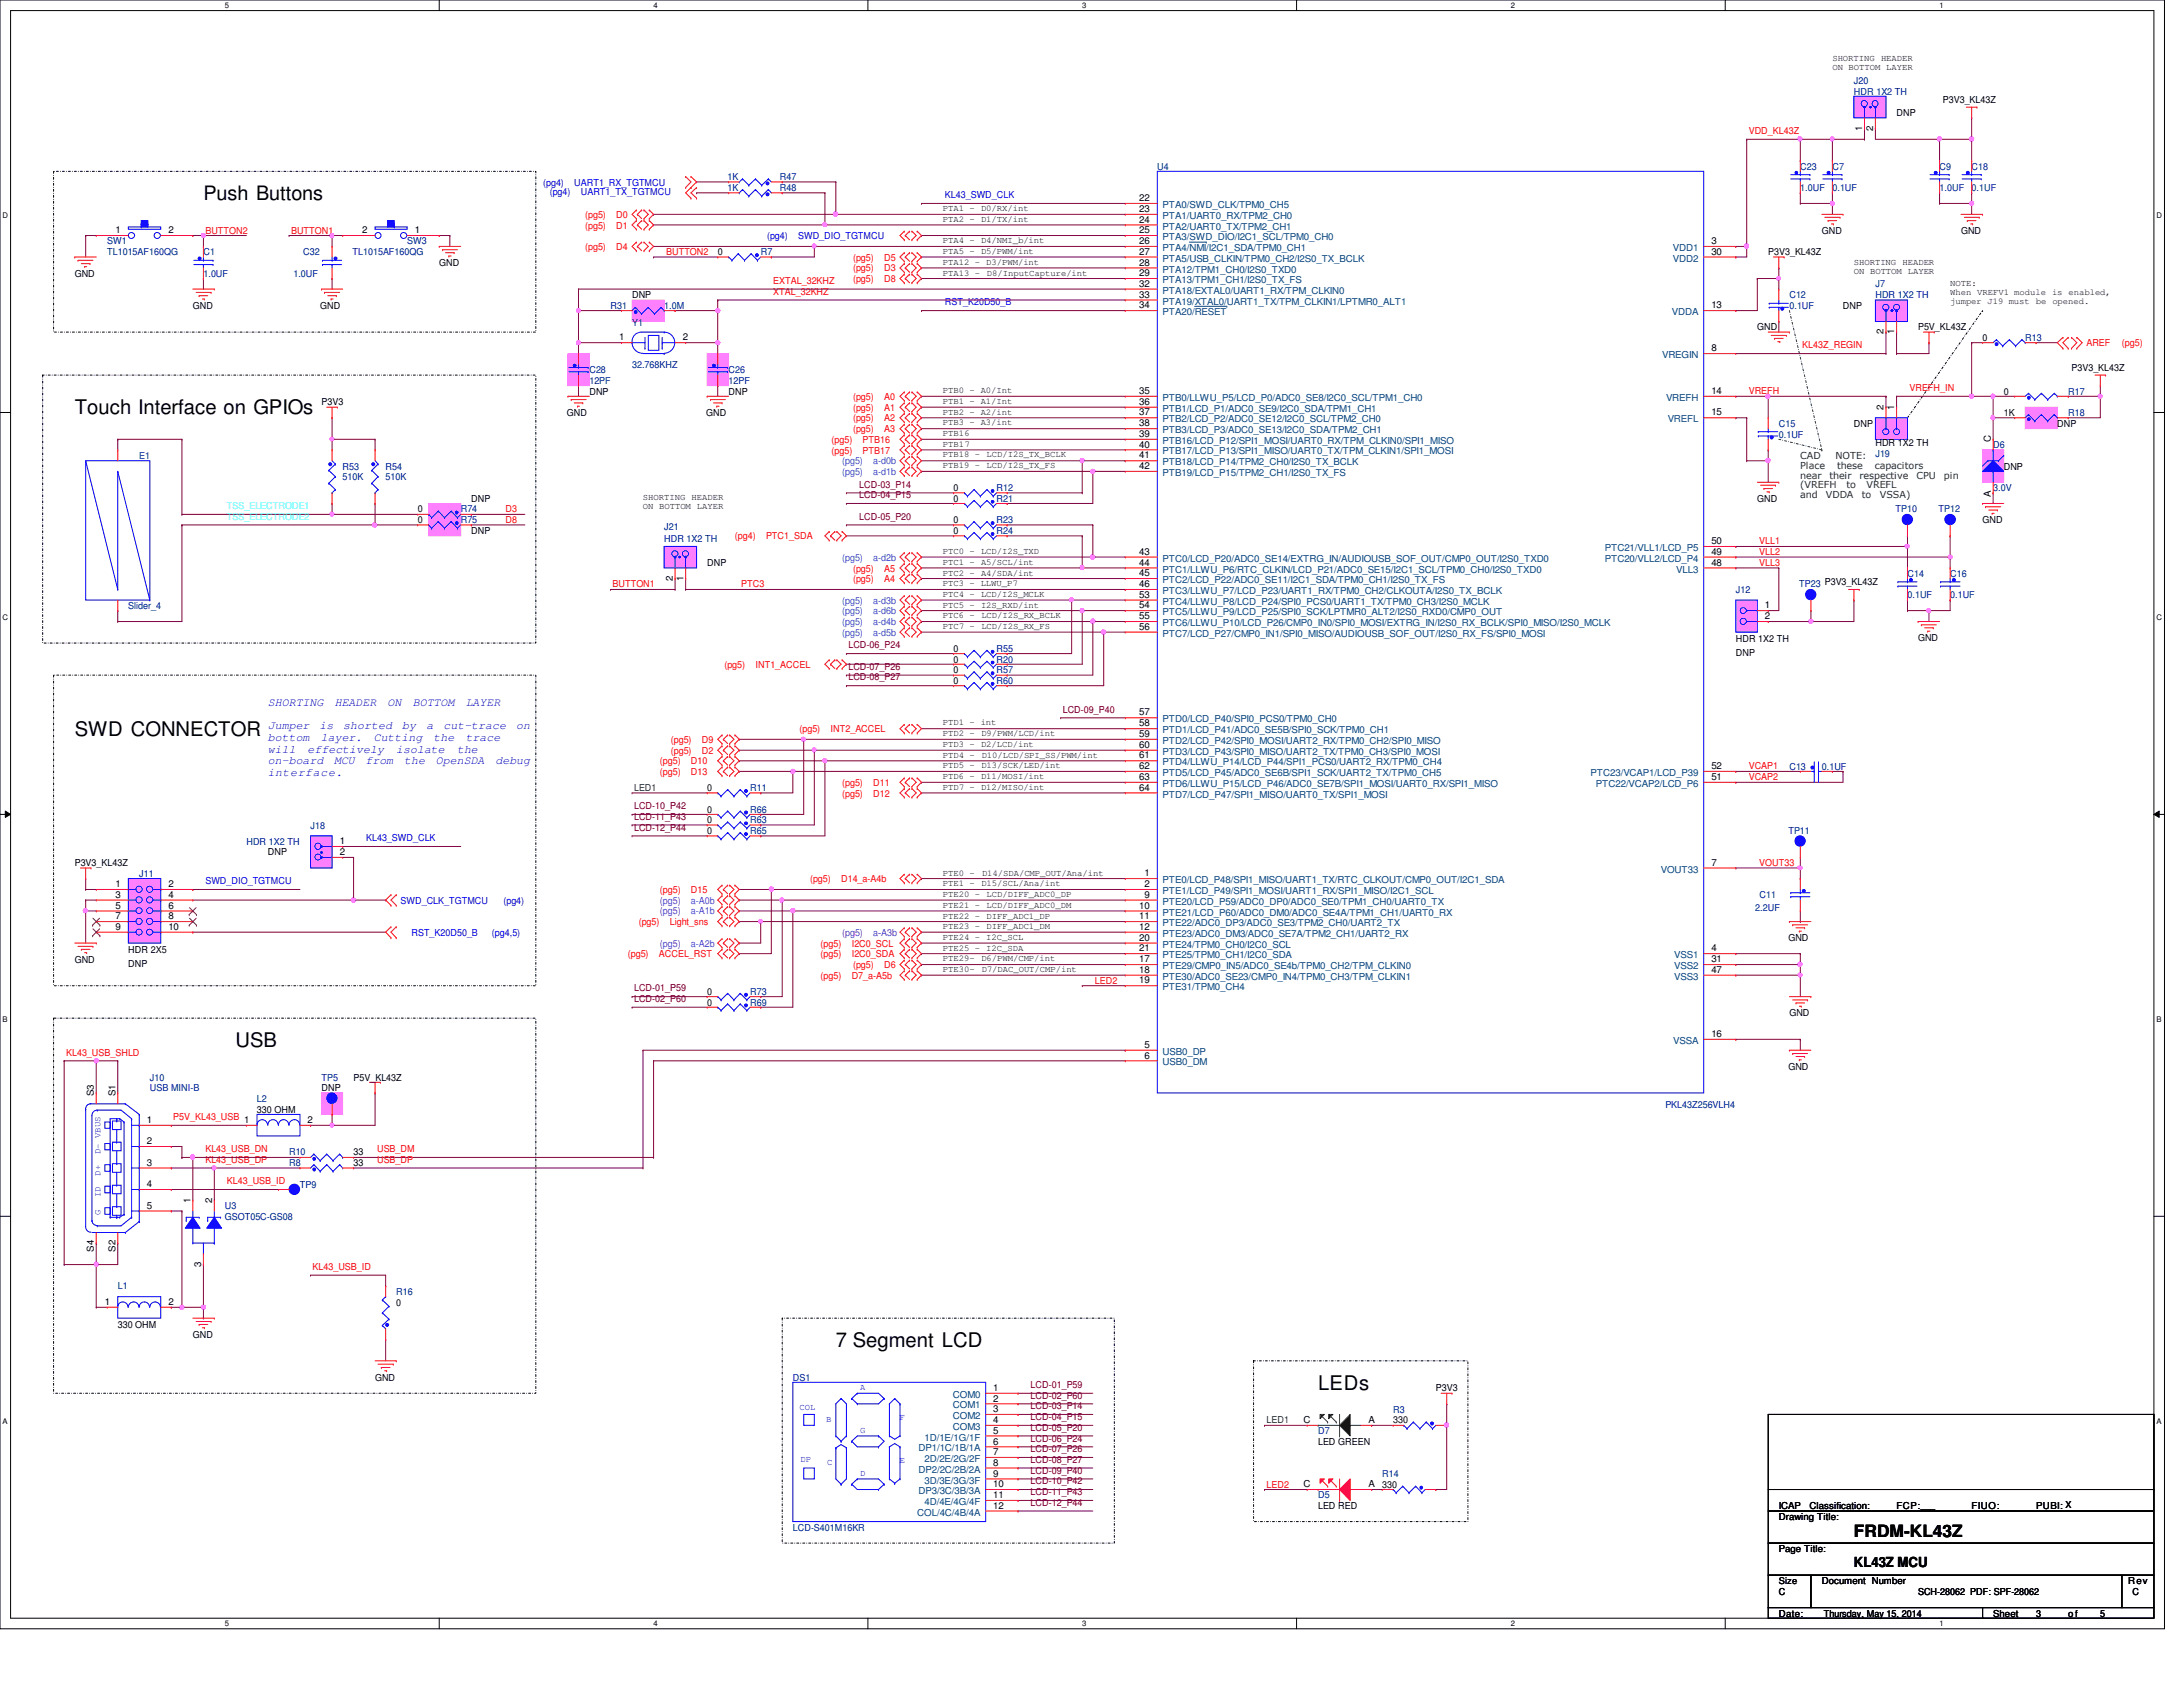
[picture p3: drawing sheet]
<svg xmlns="http://www.w3.org/2000/svg" width="279mm" height="216mm" viewBox="0 0 279 216" stroke-linecap="round" stroke-linejoin="round" font-family="sans-serif">
<defs><g id="words">
<g font-size="2.6">
<text x="9.6" y="53">Touch Interface on GPIOs</text>
<text x="9.6" y="94.2">SWD CONNECTOR</text>
<text x="30.1" y="134">USB</text>
<text x="107" y="172.4">7 Segment LCD</text>
<text x="168.7" y="177.9">LEDs</text>
</g>
<text font-size="2.5" x="26" y="25.6">Push Buttons</text>
<text font-size="2.2" x="237.3" y="196.8">FRDM-KL43Z</text>
<text font-size="1.8" x="237.3" y="200.5">KL43Z MCU</text>
<g font-size="1.5" fill="#00f">
<text x="34.3" y="90.4">SHORTING</text>
<text x="34.3" y="93.3">Jumper</text>
<text x="34.3" y="94.8">bottom</text>
<text x="40.9" y="93.3">is</text>
<text x="41.1" y="94.8">layer.</text>
<text x="42.8" y="90.4">HEADER</text>
<text x="43.9" y="93.3">shorted</text>
<text x="47.8" y="94.8">Cutting</text>
<text x="49.6" y="90.4">ON</text>
<text x="51.5" y="93.3">by</text>
<text x="52.8" y="90.4">BOTTOM</text>
<text x="54.6" y="93.3">a</text>
<text x="55.5" y="94.8">the</text>
<text x="56.8" y="93.3">cut-trace</text>
<text x="59.6" y="90.4">LAYER</text>
<text x="59.6" y="94.8">trace</text>
<text x="66.1" y="93.3">on</text>
<text x="34.3" y="96.3">will</text>
<text x="34.3" y="97.8">on-board</text>
<text x="34.3" y="99.3">interface.</text>
<text x="39.4" y="96.3">effectively</text>
<text x="42.8" y="97.8">MCU</text>
<text x="46.8" y="97.8">from</text>
<text x="50.7" y="96.3">isolate</text>
<text x="51.7" y="97.8">the</text>
<text x="55.8" y="97.8">OpenSDA</text>
<text x="58.5" y="96.3">the</text>
<text x="63.4" y="97.8">debug</text>
</g>
<g font-size="1.2" fill="#000080">
<text x="237.3" y="10.7">J20</text>
<text x="237.3" y="12.1">HDR 1X2 TH</text>
<text x="93.1" y="23.1">1K</text>
<text x="99.8" y="23.1">R47</text>
<text x="148.1" y="21.7">U4</text>
<text x="230.4" y="21.7">C23</text>
<text x="234.5" y="21.7">C7</text>
<text x="248.2" y="21.7">C9</text>
<text x="252.3" y="21.7">C18</text>
<text x="93.1" y="24.4">1K</text>
<text x="99.8" y="24.4">R48</text>
<text x="230.4" y="24.4">1.0UF</text>
<text x="234.5" y="24.4">0.1UF</text>
<text x="248.2" y="24.4">1.0UF</text>
<text x="252.3" y="24.4">0.1UF</text>
<text x="13.7" y="31.3">SW1</text>
<text x="13.7" y="32.7">TL1015AF160QG</text>
<text x="26" y="32.7">C1</text>
<text x="26" y="35.4">1.0UF</text>
<text x="37.5" y="35.4">1.0UF</text>
<text x="38.8" y="32.7">C32</text>
<text x="45.1" y="32.7">TL1015AF160QG</text>
<text x="52.1" y="31.3">SW3</text>
<text x="97.4" y="32.7">R7</text>
<text x="78.1" y="39.5">R31</text>
<text x="80.9" y="41.7">Y1</text>
<text x="85" y="39.5">1.0M</text>
<text x="229" y="38.1">C12</text>
<text x="229" y="39.5">0.1UF</text>
<text x="240" y="36.8">J7</text>
<text x="240" y="38.1">HDR 1X2 TH</text>
<text x="75.4" y="47.8">C28</text>
<text x="80.9" y="47.1">32.768KHZ</text>
<text x="93.3" y="47.8">C26</text>
<text x="259.2" y="43.6">R13</text>
<text x="75.4" y="49.1">12PF</text>
<text x="93.3" y="49.1">12PF</text>
<text x="264.7" y="53.3">R18</text>
<text x="264.7" y="50.5">R17</text>
<text x="17.8" y="58.7">E1</text>
<text x="227.7" y="54.6">C15</text>
<text x="227.7" y="56">0.1UF</text>
<text x="240" y="58.5">J19</text>
<text x="255.1" y="57.4">D6</text>
<text x="43.9" y="60.1">R53</text>
<text x="43.9" y="61.5">510K</text>
<text x="49.4" y="60.1">R54</text>
<text x="49.4" y="61.5">510K</text>
<text x="59" y="65.6">R74</text>
<text x="127.6" y="64.2">R21</text>
<text x="127.6" y="62.9">R12</text>
<text x="242.6" y="65.6">TP10</text>
<text x="248.1" y="65.6">TP12</text>
<text x="255.1" y="62.9">3.0V</text>
<text x="59" y="67">R75</text>
<text x="85" y="67.8">J21</text>
<text x="85" y="69.4">HDR 1X2 TH</text>
<text x="127.6" y="67">R23</text>
<text x="127.6" y="68.3">R24</text>
<text x="16.4" y="77.9">Slider_4</text>
<text x="222.2" y="75.9">J12</text>
<text x="230.3" y="75.2">TP23 P3V3_KL43Z</text>
<text x="244.1" y="73.8">C14</text>
<text x="244.1" y="76.6">0.1UF</text>
<text x="249.6" y="73.8">C16</text>
<text x="249.6" y="76.6">0.1UF</text>
<text x="127.6" y="83.4">R55</text>
<text x="127.6" y="87.5">R60</text>
<text x="127.6" y="84.8">R20</text>
<text x="127.6" y="86.1">R57</text>
<text x="96" y="101.3">R11</text>
<text x="229" y="98.5">C13</text>
<text x="233.2" y="98.5">0.1UF</text>
<text x="39.8" y="106">J18</text>
<text x="96" y="106.7">R65</text>
<text x="96" y="104">R66</text>
<text x="96" y="105.4">R63</text>
<text x="228.9" y="106.7">TP11</text>
<text x="17.8" y="112.2">J11</text>
<text x="31.5" y="108.1">HDR 1X2 TH</text>
<text x="224.7" y="116.6">2.2UF</text>
<text x="225.2" y="115">C11</text>
<text x="96" y="127.3">R73</text>
<text x="96" y="128.7">R69</text>
<text x="19.2" y="139.7">USB MINI-B</text>
<text x="19.2" y="138.3">J10</text>
<text x="32.9" y="141">L2</text>
<text x="41.1" y="138.3">TP5</text>
<text x="213.1" y="141.9">PKL43Z256VLH4</text>
<text x="37" y="149.3">R8</text>
<text x="37" y="147.9">R10</text>
<text x="28.8" y="154.7">U3</text>
<text x="38.4" y="152">TP9</text>
<text x="28.8" y="156.1">GSOT05C-GS08</text>
<text x="15.1" y="165">L1</text>
<text x="50.7" y="165.7">R16</text>
<text x="101.5" y="176.7">DS1</text>
<text x="168.7" y="183.6">D7</text>
<text x="178.3" y="180.8">R3</text>
<text x="168.7" y="191.8">D5</text>
<text x="176.9" y="189">R14</text>
<text x="101.5" y="195.9">LCD-S401M16KR</text>
</g>
<g font-size="1.2" fill="#f00">
<text x="223.8" y="17.1">VDD_KL43Z</text>
<text x="26.3" y="29.9">BUTTON2</text>
<text x="37.3" y="29.9">BUTTON1</text>
<text x="74.9" y="27.9">(pg5)</text>
<text x="74.9" y="29.3">(pg5)</text>
<text x="78.9" y="27.9">D0</text>
<text x="78.9" y="29.3">D1</text>
<text x="74.9" y="32">(pg5)</text>
<text x="78.9" y="32">D4</text>
<text x="85.3" y="32.6">BUTTON2</text>
<text x="109.2" y="33.4">(pg5)</text>
<text x="109.2" y="34.7">(pg5)</text>
<text x="113.2" y="33.4">D5</text>
<text x="113.2" y="34.7">D3</text>
<text x="99" y="37.7">XTAL_32KHZ</text>
<text x="99" y="36.3">EXTAL_32KHZ</text>
<text x="109.2" y="36.1">(pg5)</text>
<text x="113.2" y="36.1">D8</text>
<text x="230.7" y="44.6">KL43Z_REGIN</text>
<text x="267" y="44.3">AREF</text>
<text x="271.6" y="44.3">(pg5)</text>
<text x="109.2" y="51.2">(pg5)</text>
<text x="109.2" y="52.6">(pg5)</text>
<text x="109.2" y="53.9">(pg5)</text>
<text x="113.2" y="51.2">A0</text>
<text x="113.2" y="52.6">A1</text>
<text x="113.2" y="53.9">A2</text>
<text x="223.8" y="50.5">VREFH</text>
<text x="244.4" y="50">VREFH_IN</text>
<text x="106.4" y="56.7">(pg5)</text>
<text x="106.4" y="58">(pg5)</text>
<text x="109.2" y="55.3">(pg5)</text>
<text x="110.4" y="56.7">PTB16</text>
<text x="110.4" y="58">PTB17</text>
<text x="113.2" y="55.3">A3</text>
<text x="64.7" y="65.6">D3</text>
<text x="64.7" y="66.9">D8</text>
<text x="94.1" y="69">(pg4)</text>
<text x="98" y="69">PTC1_SDA</text>
<text x="225.2" y="69.7">VLL1</text>
<text x="225.2" y="71">VLL2</text>
<text x="78.4" y="75.2">BUTTON1</text>
<text x="94.9" y="75.2">PTC3</text>
<text x="109.2" y="73.2">(pg5)</text>
<text x="109.2" y="74.5">(pg5)</text>
<text x="113.2" y="73.2">A5</text>
<text x="113.2" y="74.5">A4</text>
<text x="225.2" y="72.4">VLL3</text>
<text x="92.7" y="85.5">(pg5)</text>
<text x="96.7" y="85.5">INT1_ACCEL</text>
<text x="85.9" y="95.1">(pg5)</text>
<text x="89.8" y="95.1">D9</text>
<text x="102.3" y="93.7">(pg5)</text>
<text x="106.3" y="93.7">INT2_ACCEL</text>
<text x="84.5" y="97.8">(pg5)</text>
<text x="84.5" y="99.2">(pg5)</text>
<text x="85.9" y="96.4">(pg5)</text>
<text x="88.4" y="97.8">D10</text>
<text x="88.4" y="99.2">D13</text>
<text x="89.8" y="96.4">D2</text>
<text x="107.8" y="100.6">(pg5)</text>
<text x="107.8" y="101.9">(pg5)</text>
<text x="111.8" y="100.6">D11</text>
<text x="111.8" y="101.9">D12</text>
<text x="223.8" y="98.5">VCAP1</text>
<text x="223.8" y="99.9">VCAP2</text>
<text x="103.7" y="112.9">(pg5)</text>
<text x="107.7" y="112.9">D14_a-A4b</text>
<text x="225.2" y="110.8">VOUT33</text>
<text x="81.7" y="118.4">(pg5)</text>
<text x="84.5" y="114.3">(pg5)</text>
<text x="85.7" y="118.4">Light_sns</text>
<text x="88.4" y="114.3">D15</text>
<text x="80.3" y="122.5">(pg5)</text>
<text x="84.3" y="122.5">ACCEL_RST</text>
<text x="105" y="121.2">(pg5)</text>
<text x="105" y="122.5">(pg5)</text>
<text x="105" y="125.3">(pg5)</text>
<text x="109" y="121.2">I2C0_SCL</text>
<text x="109" y="122.5">I2C0_SDA</text>
<text x="109" y="125.3">D7_a-A5b</text>
<text x="109.2" y="123.9">(pg5)</text>
<text x="113.2" y="123.9">D6</text>
<text x="140.1" y="125.9">LED2</text>
<text x="8.5" y="135.1">KL43_USB_SHLD</text>
<text x="22.2" y="143.3">P5V_KL43_USB</text>
<text x="26.3" y="148.8">KL43_USB_DP</text>
<text x="26.3" y="147.4">KL43_USB_DN</text>
<text x="48.3" y="147.4">USB_DM</text>
<text x="48.3" y="148.8">USB_DP</text>
<text x="29" y="151.6">KL43_USB_ID</text>
<text x="40" y="162.5">KL43_USB_ID</text>
<text x="162.1" y="190.4">LED2</text>
</g>
<g font-size="1.2">
<text x="238.3" y="16.7" transform="rotate(-90 238.3 16.7)">1</text>
<text x="239.7" y="16.7" transform="rotate(-90 239.7 16.7)">2</text>
<text x="242.7" y="14.9">DNP</text>
<text x="248.7" y="13.2">P3V3_KL43Z</text>
<text x="14.8" y="29.8">1</text>
<text x="21.5" y="29.8">2</text>
<text x="46.4" y="29.8">2</text>
<text x="53.1" y="29.8">1</text>
<text x="145.8" y="25.7">22</text>
<text x="145.8" y="27.1">23</text>
<text x="145.8" y="28.5">24</text>
<text x="145.8" y="29.8">25</text>
<text x="233.2" y="29.9">GND</text>
<text x="251" y="29.9">GND</text>
<text x="9.6" y="35.4">GND</text>
<text x="56.2" y="34">GND</text>
<text x="91.9" y="32.7">0</text>
<text x="145.8" y="31.2">26</text>
<text x="145.8" y="32.6">27</text>
<text x="145.8" y="34">28</text>
<text x="145.8" y="35.3">29</text>
<text x="219" y="32.6">30</text>
<text x="219" y="31.2">3</text>
<text x="226.3" y="32.7">P3V3_KL43Z</text>
<text x="24.7" y="39.5">GND</text>
<text x="41" y="39.5">GND</text>
<text x="80.9" y="38.1">DNP</text>
<text x="145.8" y="36.7">32</text>
<text x="145.8" y="38.1">33</text>
<text x="145.8" y="39.5">34</text>
<text x="219" y="39.5">13</text>
<text x="235.9" y="39.5">DNP</text>
<text x="79.2" y="43.6">1</text>
<text x="87.4" y="43.6">2</text>
<text x="219" y="45">8</text>
<text x="224.9" y="42.3">GND</text>
<text x="241.1" y="42.8" transform="rotate(-90 241.1 42.8)">2</text>
<text x="242.4" y="42.8" transform="rotate(-90 242.4 42.8)">1</text>
<text x="245.5" y="42.3">P5V_KL43Z</text>
<text x="253.7" y="43.6">0</text>
<text x="265.1" y="47.5">P3V3_KL43Z</text>
<text x="41.1" y="51.9">P3V3</text>
<text x="72.6" y="53.3">GND</text>
<text x="75.4" y="50.5">DNP</text>
<text x="90.4" y="53.3">GND</text>
<text x="93.3" y="50.5">DNP</text>
<text x="145.8" y="50.4">35</text>
<text x="145.8" y="51.8">36</text>
<text x="145.8" y="53.2">37</text>
<text x="219" y="50.4">14</text>
<text x="219" y="53.2">15</text>
<text x="241.1" y="52.5" transform="rotate(-90 241.1 52.5)">2</text>
<text x="242.4" y="52.5" transform="rotate(-90 242.4 52.5)">1</text>
<text x="256.5" y="53.3">1K</text>
<text x="256.5" y="50.5">0</text>
<text x="145.8" y="54.6">38</text>
<text x="145.8" y="55.9">39</text>
<text x="145.8" y="57.3">40</text>
<text x="145.8" y="58.7">41</text>
<text x="237.3" y="54.6">DNP</text>
<text x="240" y="57.1">HDR 1X2 TH</text>
<text x="254.8" y="56.6" transform="rotate(-90 254.8 56.6)">C</text>
<text x="263.3" y="54.6">DNP</text>
<text x="53.5" y="65.6">0</text>
<text x="60.3" y="64.2">DNP</text>
<text x="122" y="64.2">0</text>
<text x="122" y="62.9">0</text>
<text x="145.8" y="60">42</text>
<text x="224.9" y="64.2">GND</text>
<text x="254.8" y="63.5" transform="rotate(-90 254.8 63.5)">A</text>
<text x="256.5" y="60.1">DNP</text>
<text x="53.5" y="67">0</text>
<text x="60.3" y="68.3">DNP</text>
<text x="122" y="67">0</text>
<text x="122" y="68.3">0</text>
<text x="145.8" y="71">43</text>
<text x="219" y="71">49</text>
<text x="219" y="69.6">50</text>
<text x="253.7" y="67">GND</text>
<text x="86.1" y="74.3" transform="rotate(-90 86.1 74.3)">2</text>
<text x="87.5" y="74.3" transform="rotate(-90 87.5 74.3)">1</text>
<text x="90.5" y="72.4">DNP</text>
<text x="145.8" y="72.4">44</text>
<text x="145.8" y="73.7">45</text>
<text x="145.8" y="75.1">46</text>
<text x="145.8" y="76.5">53</text>
<text x="145.8" y="77.9">54</text>
<text x="219" y="72.4">48</text>
<text x="225.9" y="77.9">1</text>
<text x="122" y="83.4">0</text>
<text x="145.8" y="79.2">55</text>
<text x="145.8" y="80.6">56</text>
<text x="222.2" y="82.2">HDR 1X2 TH</text>
<text x="222.2" y="84">DNP</text>
<text x="225.9" y="79.2">2</text>
<text x="245.5" y="82">GND</text>
<text x="122" y="87.5">0</text>
<text x="122" y="84.8">0</text>
<text x="122" y="86.1">0</text>
<text x="145.8" y="91.6">57</text>
<text x="145.8" y="93">58</text>
<text x="145.8" y="94.3">59</text>
<text x="145.8" y="95.7">60</text>
<text x="90.5" y="101.3">0</text>
<text x="145.8" y="98.4">62</text>
<text x="145.8" y="99.8">63</text>
<text x="145.8" y="101.2">64</text>
<text x="145.8" y="97.1">61</text>
<text x="219" y="99.8">51</text>
<text x="219" y="98.4">52</text>
<text x="90.5" y="106.7">0</text>
<text x="90.5" y="104">0</text>
<text x="90.5" y="105.4">0</text>
<text x="9.6" y="110.9">P3V3_KL43Z</text>
<text x="14.8" y="113.5">1</text>
<text x="21.5" y="113.5">2</text>
<text x="34.3" y="109.5">DNP</text>
<text x="43.5" y="108">1</text>
<text x="43.5" y="109.4">2</text>
<text x="146.5" y="112.1">1</text>
<text x="146.5" y="113.5">2</text>
<text x="219" y="110.8">7</text>
<text x="14.8" y="114.9">3</text>
<text x="14.8" y="116.3">5</text>
<text x="14.8" y="117.6">7</text>
<text x="14.8" y="119">9</text>
<text x="21.5" y="114.9">4</text>
<text x="21.5" y="116.3">6</text>
<text x="21.5" y="117.6">8</text>
<text x="21.5" y="119">10</text>
<text x="145.8" y="116.3">10</text>
<text x="145.8" y="117.6">11</text>
<text x="145.8" y="119">12</text>
<text x="146.5" y="114.9">9</text>
<text x="9.6" y="123.2">GND</text>
<text x="16.4" y="122">HDR 2X5</text>
<text x="16.4" y="123.7">DNP</text>
<text x="145.8" y="123.1">17</text>
<text x="145.8" y="124.5">18</text>
<text x="145.8" y="125.9">19</text>
<text x="145.8" y="120.4">20</text>
<text x="145.8" y="121.8">21</text>
<text x="219" y="121.8">4</text>
<text x="219" y="123.1">31</text>
<text x="219" y="124.5">47</text>
<text x="228.9" y="120.4">GND</text>
<text x="90.5" y="127.3">0</text>
<text x="90.5" y="128.7">0</text>
<text x="229" y="130">GND</text>
<text x="146.5" y="134.1">5</text>
<text x="146.5" y="135.5">6</text>
<text x="219" y="132.7">16</text>
<text x="228.9" y="136.9">GND</text>
<text x="12" y="140.3" transform="rotate(-90 12 140.3)">S3</text>
<text x="14.8" y="140.3" transform="rotate(-90 14.8 140.3)">S1</text>
<text x="18.8" y="143.7">1</text>
<text x="31.2" y="143.7">1</text>
<text x="32.9" y="142.4">330 OHM</text>
<text x="39.4" y="143.7">2</text>
<text x="41.1" y="139.7">DNP</text>
<text x="45.3" y="138.3">P5V_KL43Z</text>
<text x="18.8" y="146.4">2</text>
<text x="18.8" y="149.2">3</text>
<text x="45.3" y="149.3">33</text>
<text x="45.3" y="147.9">33</text>
<text x="18.8" y="151.9">4</text>
<text x="18.8" y="154.7">5</text>
<text x="24.4" y="154" transform="rotate(-90 24.4 154)">1</text>
<text x="27.1" y="154" transform="rotate(-90 27.1 154)">2</text>
<text x="12" y="160.2" transform="rotate(-90 12 160.2)">S4</text>
<text x="14.8" y="160.2" transform="rotate(-90 14.8 160.2)">S2</text>
<text x="13.4" y="167">1</text>
<text x="21.5" y="167">2</text>
<text x="25.7" y="162.1" transform="rotate(-90 25.7 162.1)">3</text>
<text x="50.7" y="167.1">0</text>
<text x="15.1" y="170">330 OHM</text>
<text x="24.7" y="171.2">GND</text>
<text x="48" y="176.7">GND</text>
<text x="127.1" y="178">1</text>
<text x="127.1" y="179.4">2</text>
<text x="183.8" y="178.1">P3V3</text>
<text x="127.1" y="180.7">3</text>
<text x="127.1" y="182.1">4</text>
<text x="127.1" y="183.5">5</text>
<text x="127.1" y="184.9">6</text>
<text x="166.8" y="182.1">C</text>
<text x="168.7" y="184.9">LED GREEN</text>
<text x="175.1" y="182.1">A</text>
<text x="178.3" y="182.2">330</text>
<text x="127.1" y="186.2">7</text>
<text x="127.1" y="187.6">8</text>
<text x="127.1" y="189">9</text>
<text x="127.1" y="190.3">10</text>
<text x="127.1" y="191.7">11</text>
<text x="166.8" y="190.3">C</text>
<text x="175.1" y="190.3">A</text>
<text x="176.9" y="190.4">330</text>
<text x="127.1" y="193.1">12</text>
<text x="168.7" y="193.2">LED RED</text>
<text x="227.7" y="194.5">Drawing Title:</text>
<text x="227.7" y="193.2">ICAP</text>
<text x="231.6" y="193.2">Classification:</text>
<text x="242.7" y="193.2">FCP:___</text>
<text x="252.3" y="193.2">FIUO: ___</text>
<text x="260.6" y="193.2">PUBI: X</text>
<text x="227.7" y="198.6">Page Title:</text>
<text x="227.7" y="202.7">Size</text>
<text x="233.2" y="202.7">Document Number</text>
<text x="272.4" y="202.7">Rev</text>
<text x="227.7" y="204.1">C</text>
<text x="227.7" y="206.9">Date:</text>
<text x="233.4" y="206.9">Thursday, May 15, 2014</text>
<text x="245.5" y="204.1">SCH-28062 PDF: SPF-28062</text>
<text x="255.1" y="206.9">Sheet</text>
<text x="260.6" y="206.9">3</text>
<text x="264.7" y="206.9">of</text>
<text x="268.8" y="206.9">5</text>
<text x="272.9" y="204.1">C</text>
</g>
<g font-size="1.2" fill="#00f">
<text x="69.5" y="23.7">(pg4)</text>
<text x="73.5" y="23.7">UART1_RX_TGTMCU</text>
<text x="70.4" y="25">(pg4)</text>
<text x="74.3" y="25">UART1_TX_TGTMCU</text>
<text x="120.9" y="25.4">KL43_SWD_CLK</text>
<text x="98.2" y="30.6">(pg4)</text>
<text x="102.2" y="30.6">SWD_DIO_TGTMCU</text>
<text x="120.9" y="39.1">RST_K20D50_B</text>
<text x="46.9" y="107.7">KL43_SWD_CLK</text>
<text x="26.3" y="113.2">SWD_DIO_TGTMCU</text>
<text x="51.3" y="115.7">SWD_CLK_TGTMCU</text>
<text x="52.7" y="119.8">RST_K20D50_B</text>
<text x="62.9" y="119.8">(pg4,5)</text>
<text x="64.4" y="115.7">(pg4)</text>
</g>
<g font-size="1.2" fill="#004080">
<text x="148.8" y="26.6">PTA0/SWD_CLK/TPM0_CH5</text>
<text x="148.8" y="28">PTA1/UART0_RX/TPM2_CH0</text>
<text x="148.8" y="29.4">PTA2/UART0_TX/TPM2_CH1</text>
<text x="148.8" y="30.7">PTA3/SWD_DIO/I2C1_SCL/TPM0_CH0</text>
<text x="148.8" y="32.1">PTA4/NMI/I2C1_SDA/TPM0_CH1</text>
<text x="148.8" y="33.5">PTA5/USB_CLKIN/TPM0_CH2/I2S0_TX_BCLK</text>
<text x="148.8" y="34.9">PTA12/TPM1_CH0/I2S0_TXD0</text>
<text x="214.1" y="33.5">VDD2</text>
<text x="214.1" y="32.1">VDD1</text>
<text x="148.8" y="36.2">PTA13/TPM1_CH1/I2S0_TX_FS</text>
<text x="148.8" y="37.6">PTA18/EXTAL0/UART1_RX/TPM_CLKIN0</text>
<text x="148.8" y="39">PTA19/XTAL0/UART1_TX/TPM_CLKIN1/LPTMR0_ALT1</text>
<text x="148.8" y="40.3">PTA20/RESET</text>
<text x="214" y="40.3">VDDA</text>
<text x="212.7" y="45.8">VREGIN</text>
<text x="148.8" y="51.3">PTB0/LLWU_P5/LCD_P0/ADC0_SE8/I2C0_SCL/TPM1_CH0</text>
<text x="148.8" y="52.7">PTB1/LCD_P1/ADC0_SE9/I2C0_SDA/TPM1_CH1</text>
<text x="213.2" y="51.3">VREFH</text>
<text x="148.8" y="54.1">PTB2/LCD_P2/ADC0_SE12/I2C0_SCL/TPM2_CH0</text>
<text x="148.8" y="55.5">PTB3/LCD_P3/ADC0_SE13/I2C0_SDA/TPM2_CH1</text>
<text x="148.8" y="56.8">PTB16/LCD_P12/SPI1_MOSI/UART0_RX/TPM_CLKIN0/SPI1_MISO</text>
<text x="148.8" y="58.2">PTB17/LCD_P13/SPI1_MISO/UART0_TX/TPM_CLKIN1/SPI1_MOSI</text>
<text x="148.8" y="59.6">PTB18/LCD_P14/TPM2_CH0/I2S0_TX_BCLK</text>
<text x="213.4" y="54.1">VREFL</text>
<text x="148.8" y="60.9">PTB19/LCD_P15/TPM2_CH1/I2S0_TX_FS</text>
<text x="148.8" y="71.9">PTC0/LCD_P20/ADC0_SE14/EXTRG_IN/AUDIOUSB_SOF_OUT/CMP0_OUT/I2S0_TXD0</text>
<text x="205.4" y="71.9">PTC20/VLL2/LCD_P4</text>
<text x="205.4" y="70.5">PTC21/VLL1/LCD_P5</text>
<text x="148.8" y="73.3">PTC1/LLWU_P6/RTC_CLKIN/LCD_P21/ADC0_SE15/I2C1_SCL/TPM0_CH0/I2S0_TXD0</text>
<text x="148.8" y="74.6">PTC2/LCD_P22/ADC0_SE11/I2C1_SDA/TPM0_CH1/I2S0_TX_FS</text>
<text x="148.8" y="76">PTC3/LLWU_P7/LCD_P23/UART1_RX/TPM0_CH2/CLKOUTA/I2S0_TX_BCLK</text>
<text x="148.8" y="77.4">PTC4/LLWU_P8/LCD_P24/SPI0_PCS0/UART1_TX/TPM0_CH3/I2S0_MCLK</text>
<text x="214.5" y="73.3">VLL3</text>
<text x="148.8" y="78.7">PTC5/LLWU_P9/LCD_P25/SPI0_SCK/LPTMR0_ALT2/I2S0_RXD0/CMP0_OUT</text>
<text x="148.8" y="80.1">PTC6/LLWU_P10/LCD_P26/CMP0_IN0/SPI0_MOSI/EXTRG_IN/I2S0_RX_BCLK/SPI0_MISO/I2S0_MCLK</text>
<text x="148.8" y="81.5">PTC7/LCD_P27/CMP0_IN1/SPI0_MISO/AUDIOUSB_SOF_OUT/I2S0_RX_FS/SPI0_MOSI</text>
<text x="148.8" y="92.5">PTD0/LCD_P40/SPI0_PCS0/TPM0_CH0</text>
<text x="148.8" y="93.9">PTD1/LCD_P41/ADC0_SE5B/SPI0_SCK/TPM0_CH1</text>
<text x="148.8" y="95.2">PTD2/LCD_P42/SPI0_MOSI/UART2_RX/TPM0_CH2/SPI0_MISO</text>
<text x="148.8" y="99.3">PTD5/LCD_P45/ADC0_SE6B/SPI1_SCK/UART2_TX/TPM0_CH5</text>
<text x="148.8" y="100.7">PTD6/LLWU_P15/LCD_P46/ADC0_SE7B/SPI1_MOSI/UART0_RX/SPI1_MISO</text>
<text x="148.8" y="96.6">PTD3/LCD_P43/SPI0_MISO/UART2_TX/TPM0_CH3/SPI0_MOSI</text>
<text x="148.8" y="98">PTD4/LLWU_P14/LCD_P44/SPI1_PCS0/UART2_RX/TPM0_CH4</text>
<text x="203.6" y="99.3">PTC23/VCAP1/LCD_P39</text>
<text x="204.3" y="100.7">PTC22/VCAP2/LCD_P6</text>
<text x="148.8" y="102.1">PTD7/LCD_P47/SPI1_MISO/UART0_TX/SPI1_MOSI</text>
<text x="148.8" y="113">PTE0/LCD_P48/SPI1_MISO/UART1_TX/RTC_CLKOUT/CMP0_OUT/I2C1_SDA</text>
<text x="212.6" y="111.7">VOUT33</text>
<text x="148.8" y="114.4">PTE1/LCD_P49/SPI1_MOSI/UART1_RX/SPI1_MISO/I2C1_SCL</text>
<text x="148.8" y="115.8">PTE20/LCD_P59/ADC0_DP0/ADC0_SE0/TPM1_CH0/UART0_TX</text>
<text x="148.8" y="117.2">PTE21/LCD_P60/ADC0_DM0/ADC0_SE4A/TPM1_CH1/UART0_RX</text>
<text x="148.8" y="118.5">PTE22/ADC0_DP3/ADC0_SE3/TPM2_CH0/UART2_TX</text>
<text x="148.8" y="119.9">PTE23/ADC0_DM3/ADC0_SE7A/TPM2_CH1/UART2_RX</text>
<text x="148.8" y="124">PTE29/CMP0_IN5/ADC0_SE4b/TPM0_CH2/TPM_CLKIN0</text>
<text x="148.8" y="125.4">PTE30/ADC0_SE23/CMP0_IN4/TPM0_CH3/TPM_CLKIN1</text>
<text x="148.8" y="121.3">PTE24/TPM0_CH0/I2C0_SCL</text>
<text x="148.8" y="122.6">PTE25/TPM0_CH1/I2C0_SDA</text>
<text x="214.3" y="122.6">VSS1</text>
<text x="214.3" y="124">VSS2</text>
<text x="214.3" y="125.4">VSS3</text>
<text x="148.8" y="126.7">PTE31/TPM0_CH4</text>
<text x="148.8" y="135">USB0_DP</text>
<text x="148.8" y="136.4">USB0_DM</text>
<text x="214.2" y="133.6">VSSA</text>
<text x="122" y="178.9">COM0</text>
<text x="117.6" y="185.8">DP1/1C/1B/1A</text>
<text x="118.3" y="184.4">1D/1E/1G/1F</text>
<text x="122" y="180.3">COM1</text>
<text x="122" y="181.6">COM2</text>
<text x="122" y="183">COM3</text>
<text x="117.6" y="188.5">DP2/2C/2B/2A</text>
<text x="117.6" y="191.2">DP3/3C/3B/3A</text>
<text x="118.3" y="187.1">2D/2E/2G/2F</text>
<text x="118.3" y="189.9">3D/3E/3G/3F</text>
<text x="117.4" y="194">COL/4C/4B/4A</text>
<text x="118.3" y="192.6">4D/4E/4G/4F</text>
</g>
<g font-size="1.2" fill="#0080ff">
<text x="107.8" y="59.4">(pg5)</text>
<text x="111.8" y="59.4">a-d0b</text>
<text x="107.8" y="60.8">(pg5)</text>
<text x="111.8" y="60.8">a-d1b</text>
<text x="107.8" y="71.8">(pg5)</text>
<text x="111.8" y="71.8">a-d2b</text>
<text x="107.8" y="77.3">(pg5)</text>
<text x="111.8" y="77.3">a-d3b</text>
<text x="107.8" y="78.6">(pg5)</text>
<text x="107.8" y="80">(pg5)</text>
<text x="107.8" y="81.4">(pg5)</text>
<text x="111.8" y="78.6">a-d6b</text>
<text x="111.8" y="80">a-d4b</text>
<text x="111.8" y="81.4">a-d5b</text>
</g>
<g font-size="1.2" fill="#008000">
<text x="230.4" y="58.8">CAD</text>
<text x="234.9" y="58.8">NOTE:</text>
<text x="230.4" y="60">Place</text>
<text x="230.4" y="61.3">near</text>
<text x="230.4" y="62.5">(VREFH</text>
<text x="230.4" y="63.7">and</text>
<text x="233.7" y="63.7">VDDA</text>
<text x="234.1" y="61.3">their</text>
<text x="235.1" y="60">these</text>
<text x="236.3" y="62.5">to</text>
<text x="238" y="61.3">respective</text>
<text x="238.3" y="63.7">to</text>
<text x="238.9" y="62.5">VREFL</text>
<text x="239.9" y="60">capacitors</text>
<text x="240.6" y="63.7">VSSA)</text>
<text x="245.3" y="61.3">CPU</text>
<text x="248.8" y="61.3">pin</text>
<text x="81.2" y="101.2">LED1</text>
<text x="162.1" y="182.2">LED1</text>
</g>
<g font-size="1.2" fill="#0ff">
<text x="29" y="65.2">TSS_ELECTRODE1</text>
<text x="29" y="66.5">TSS_ELECTRODE2</text>
</g>
<g font-size="1.2" fill="#800000">
<text x="110" y="63.8">LCD-04_P15</text>
<text x="110" y="62.4">LCD-03_P14</text>
<text x="110" y="66.5">LCD-05_P20</text>
<text x="108.6" y="83">LCD-06_P24</text>
<text x="108.6" y="85.7">LCD-07_P26</text>
<text x="108.6" y="87.1">LCD-08_P27</text>
<text x="136" y="91.2">LCD-09_P40</text>
<text x="81.2" y="104.9">LCD-11_P43</text>
<text x="81.2" y="103.5">LCD-10_P42</text>
<text x="81.2" y="106.3">LCD-12_P44</text>
<text x="81.2" y="128.2">LCD-02_P60</text>
<text x="81.2" y="126.9">LCD-01_P59</text>
<text x="131.9" y="179">LCD-02_P60</text>
<text x="131.9" y="177.6">LCD-01_P59</text>
<text x="131.9" y="185.8">LCD-07_P26</text>
<text x="131.9" y="181.7">LCD-04_P15</text>
<text x="131.9" y="180.3">LCD-03_P14</text>
<text x="131.9" y="184.5">LCD-06_P24</text>
<text x="131.9" y="183.1">LCD-05_P20</text>
<text x="131.9" y="187.2">LCD-08_P27</text>
<text x="131.9" y="191.3">LCD-11_P43</text>
<text x="131.9" y="188.6">LCD-09_P40</text>
<text x="131.9" y="189.9">LCD-10_P42</text>
<text x="131.9" y="192.7">LCD-12_P44</text>
</g>
<g font-size="1.2" fill="#8000ff">
<text x="84.5" y="115.7">(pg5)</text>
<text x="84.5" y="117">(pg5)</text>
<text x="88.4" y="115.7">a-A0b</text>
<text x="88.4" y="117">a-A1b</text>
<text x="107.8" y="119.8">(pg5)</text>
<text x="111.8" y="119.8">a-A3b</text>
<text x="84.5" y="121.2">(pg5)</text>
<text x="88.4" y="121.2">a-A2b</text>
</g>
<g font-size="1.1">
<text x="234.5" y="7.8">SHORTING HEADER</text>
<text x="234.5" y="9">ON BOTTOM LAYER</text>
<text x="120.7" y="28.4">PTA2 - D1/TX/int</text>
<text x="120.7" y="27">PTA1 - D0/RX/int</text>
<text x="120.7" y="33.9">PTA12 - D3/PWM/int</text>
<text x="120.7" y="32.5">PTA5 - D5/PWM/int</text>
<text x="120.7" y="31.1">PTA4 - D4/NMI_b/int</text>
<text x="120.7" y="35.3">PTA13 -</text>
<text x="126.3" y="35.3">D8/InputCapture/int</text>
<text x="237.3" y="33.9">SHORTING HEADER</text>
<text x="237.3" y="35">ON BOTTOM LAYER</text>
<text x="249.6" y="36.6">NOTE:</text>
<text x="249.6" y="37.8">When VREFV1 module is enabled,</text>
<text x="249.6" y="38.9">jumper J19 must be opened.</text>
<text x="120.7" y="53.1">PTB2 - A2/int</text>
<text x="120.7" y="50.3">PTB0 - A0/Int</text>
<text x="120.7" y="51.7">PTB1 - A1/Int</text>
<text x="120.7" y="58.5">PTB18 -</text>
<text x="120.7" y="54.4">PTB3 - A3/int</text>
<text x="120.7" y="59.9">PTB19 -</text>
<text x="120.7" y="55.8">PTB16</text>
<text x="120.7" y="57.2">PTB17</text>
<text x="126.3" y="58.5">LCD/I2S_TX_BCLK</text>
<text x="126.3" y="59.9">LCD/I2S_TX_FS</text>
<text x="82.3" y="64.1">SHORTING HEADER</text>
<text x="82.3" y="65.2">ON BOTTOM LAYER</text>
<text x="120.7" y="70.9">PTC0 - LCD/I2S_TXD</text>
<text x="120.7" y="76.4">PTC4 - LCD/I2S_MCLK</text>
<text x="120.7" y="73.7">PTC2 - A4/SDA/int</text>
<text x="120.7" y="72.3">PTC1 - A5/SCL/int</text>
<text x="120.7" y="77.8">PTC5 - I2S_RXD/int</text>
<text x="120.7" y="75">PTC3 - LLWU_P7</text>
<text x="120.7" y="80.5">PTC7 -</text>
<text x="120.7" y="79.1">PTC6 -</text>
<text x="125.6" y="80.5">LCD/I2S_RX_FS</text>
<text x="125.6" y="79.1">LCD/I2S_RX_BCLK</text>
<text x="120.7" y="95.6">PTD3 - D2/LCD/int</text>
<text x="120.7" y="94.2">PTD2 -</text>
<text x="120.7" y="92.8">PTD1 - int</text>
<text x="125.6" y="94.2">D9/PWM/LCD/int</text>
<text x="120.7" y="97">PTD4 -</text>
<text x="120.7" y="98.3">PTD5 -</text>
<text x="120.7" y="101.1">PTD7 - D12/MISO/int</text>
<text x="120.7" y="99.7">PTD6 - D11/MOSI/int</text>
<text x="125.6" y="98.3">D13/SCK/LED/int</text>
<text x="125.6" y="97">D10/LCD/SPI_SS/PWM/int</text>
<text x="120.7" y="112.1">PTE0 -</text>
<text x="120.7" y="113.4">PTE1 -</text>
<text x="125.6" y="113.4">D15/SCL/Ana/int</text>
<text x="125.7" y="112.1">D14/SDA/CMP_OUT/Ana/int</text>
<text x="120.7" y="114.8">PTE20 -</text>
<text x="120.7" y="116.2">PTE21 -</text>
<text x="120.7" y="117.6">PTE22 -</text>
<text x="120.7" y="118.9">PTE23 -</text>
<text x="126.3" y="114.8">LCD/DIFF_ADC0_DP</text>
<text x="126.3" y="116.2">LCD/DIFF_ADC0_DM</text>
<text x="126.3" y="117.6">DIFF_ADC1_DP</text>
<text x="126.3" y="118.9">DIFF_ADC1_DM</text>
<text x="120.7" y="124.4">PTE30-</text>
<text x="120.7" y="123">PTE29-</text>
<text x="120.7" y="120.3">PTE24 - I2C_SCL</text>
<text x="120.7" y="121.7">PTE25 - I2C_SDA</text>
<text x="125.6" y="123">D6/PWM/CMP/int</text>
<text x="125.6" y="124.4">D7/DAC_OUT/CMP/int</text>
</g>
<g font-size="1.1" fill="#00f">
<text x="12.9" y="147.7" transform="rotate(-90 12.9 147.7)">D- VBUS</text>
<text x="12.9" y="155.5" transform="rotate(-90 12.9 155.5)">G</text>
<text x="12.9" y="153.2" transform="rotate(-90 12.9 153.2)">ID</text>
<text x="12.9" y="150.5" transform="rotate(-90 12.9 150.5)">D+</text>
<text x="110.1" y="177.9">A</text>
<text x="102.3" y="180.5">COL</text>
<text x="105.7" y="182">B</text>
<text x="110.1" y="183.4">G</text>
<text x="115.2" y="181.7">F</text>
<text x="102.4" y="187.1">DP</text>
<text x="105.9" y="187.5">C</text>
<text x="110.1" y="188.8">D</text>
<text x="115.2" y="187.2">E</text>
</g>
<g font-size="1">
<text x="28.8" y="1">5</text>
<text x="83.7" y="1">4</text>
<text x="138.5" y="1">3</text>
<text x="193.4" y="1">2</text>
<text x="248.2" y="1">1</text>
<text x=".3" y="27.9">D</text>
<text x="276" y="27.9">D</text>
<text x=".3" y="79.4">C</text>
<text x="276" y="79.4">C</text>
<text x=".3" y="130.8">B</text>
<text x="276" y="130.8">B</text>
<text x=".3" y="182.2">A</text>
<text x="276" y="182.2">A</text>
<text x="28.8" y="208.1">5</text>
<text x="83.7" y="208.1">4</text>
<text x="138.5" y="208.1">3</text>
<text x="193.4" y="208.1">2</text>
<text x="248.2" y="208.1">1</text>
</g>
</g></defs>
<path d="M0 0h277v208.4h-277zM1.4 1.4h274.3v205.7h-274.3z" fill="none" stroke="#000" stroke-width=".13"/>
<g fill="#fff">
<path d="M28.8 .1h.5v1.1h-.5z"/>
<path d="M28.8 207.2h.5v1.1h-.5z"/>
</g>
<path d="M56.2 0v1.4M56.2 207.1v1.3" fill="none" stroke="#000" stroke-width=".13"/>
<g fill="#fff">
<path d="M83.7 .1h.5v1.1h-.5z"/>
<path d="M83.7 207.2h.5v1.1h-.5z"/>
</g>
<path d="M111.1 0v1.4M111.1 207.1v1.3" fill="none" stroke="#000" stroke-width=".13"/>
<g fill="#fff">
<path d="M138.5 .1h.6v1.1h-.6z"/>
<path d="M138.5 207.2h.6v1.1h-.6z"/>
</g>
<path d="M165.9 0v1.4M165.9 207.1v1.3" fill="none" stroke="#000" stroke-width=".13"/>
<g fill="#fff">
<path d="M193.4 .1h.5v1.1h-.5z"/>
<path d="M193.4 207.2h.5v1.1h-.5z"/>
</g>
<path d="M220.8 0v1.4M220.8 207.1v1.3" fill="none" stroke="#000" stroke-width=".13"/>
<g fill="#fff">
<path d="M248.2 .1h.6v1.1h-.6z"/>
<path d="M248.2 207.2h.6v1.1h-.6z"/>
<path d="M.3 27.1h.8v1.1h-.8z"/>
<path d="M276 27.1h.7v1.1h-.7z"/>
<path d="M.3 78.5h.8v1.1h-.8z"/>
<path d="M276 78.5h.7v1.1h-.7z"/>
</g>
<path d="M0 52.8h1.4M275.7 52.8h1.3" fill="none" stroke="#000" stroke-width=".13"/>
<g fill="#fff">
<path d="M.3 129.9h.7v1.1h-.7z"/>
<path d="M276 129.9h.6v1.1h-.6z"/>
</g>
<path d="M0 104.2h1.4M.7 103.8l.7 .4-.7 .4zM275.7 104.2l.7-.4v.8zM275.7 104.2h1.3" fill="none" stroke="#000" stroke-width=".13"/>
<path d="M.7 103.8l.7 .4-.7 .4zM275.7 104.2l.7-.4v.8z" fill="#000"/>
<g fill="#fff">
<path d="M.3 181.4h.7v1.1h-.7z"/>
<path d="M276 181.4h.6v1.1h-.6z"/>
</g>
<path d="M0 155.7h1.4M275.7 155.7h1.3" fill="none" stroke="#000" stroke-width=".13"/>
<path d="M6.9 21.9h61.7v20.6h-61.7zM5.5 48h63.1v34.3h-63.1zM6.9 86.4h61.7v39.8h-61.7zM6.9 130.3h61.7v48h-61.7zM100.1 168.7h42.5v28.8h-42.5z" fill="none" stroke="#000" stroke-width=".13" stroke-dasharray=".3 .3 0 .3"/>
<path d="M229 39.8l4.2 17.8M227.7 56.2l5.5 1.4M233.2 57.6h.1" fill="none" stroke="#008000" stroke-width=".13" stroke-dasharray=".3 .3 0 .3"/>
<path d="M259.2 52.1h4.1v2.8h-4.1z" fill-rule="evenodd" fill="#ff80ff"/>
<path d="M259.2 52.1h4.1v2.8h-4.1z" fill="none" stroke="#ff80ff" stroke-width=".13"/>
<path d="M160.4 174.2h27.5v20.5h-27.5z" fill="none" stroke="#000" stroke-width=".13" stroke-dasharray=".3 .3 0 .3"/>
<path d="M39.8 107h2.7v4.1h-2.7z" fill-rule="evenodd" fill="#ff80ff"/>
<path d="M39.8 107h2.7v4.1h-2.7z" fill="none" stroke="#ff80ff" stroke-width=".13"/>
<path d="M41.1 108.3v1.4" fill="none" stroke="#00f" stroke-width=".38" stroke-dasharray="0 .8"/>
<circle cx="41.1" cy="109.7" r=".19" fill="#00f" stroke-dasharray="0 .8"/>
<path d="M253.7 57.6h2.8v4.1h-2.8z" fill-rule="evenodd" fill="#ff80ff"/>
<path d="M253.7 57.6h2.8v4.1h-2.8z" fill="none" stroke="#ff80ff" stroke-width=".13"/>
<path d="M253.7 39.8h.1M244.1 53.5l9.6-13.7" fill="none" stroke="#000" stroke-width=".13" stroke-dasharray=".3 .3 0 .3"/>
<path d="M90.5 45.3h2.8v4.1h-2.8z" fill-rule="evenodd" fill="#ff80ff"/>
<path d="M90.5 45.3h2.8v4.1h-2.8z" fill="none" stroke="#ff80ff" stroke-width=".13"/>
<path d="M72.7 45.3h2.7v4.1h-2.7z" fill-rule="evenodd" fill="#ff80ff"/>
<path d="M72.7 45.3h2.7v4.1h-2.7z" fill="none" stroke="#ff80ff" stroke-width=".13"/>
<path d="M80.9 38.4h4.1v2.7h-4.1z" fill-rule="evenodd" fill="#ff80ff"/>
<path d="M80.9 38.4h4.1v2.7h-4.1z" fill="none" stroke="#ff80ff" stroke-width=".13"/>
<path d="M238.6 13.7h1.4" fill="none" stroke="#00f" stroke-width=".38" stroke-dasharray="0 .8"/>
<circle cx="240" cy="13.7" r=".19" fill="#00f" stroke-dasharray="0 .8"/>
<path d="M237.3 12.3h4.1v2.8h-4.1z" fill-rule="evenodd" fill="#ff80ff"/>
<path d="M237.3 12.3h4.1v2.8h-4.1z" fill="none" stroke="#ff80ff" stroke-width=".13"/>
<path d="M238.6 13.7h1.4" fill="none" stroke="#00f" stroke-width=".38" stroke-dasharray="0 .8"/>
<circle cx="240" cy="13.7" r=".19" fill="#00f" stroke-dasharray="0 .8"/>
<path d="M54.9 64.4h4.1v4.2h-4.1z" fill-rule="evenodd" fill="#ff80ff"/>
<path d="M54.9 64.4h4.1v4.2h-4.1z" fill="none" stroke="#ff80ff" stroke-width=".13"/>
<path d="M85 69.9h4.2v2.8h-4.2z" fill-rule="evenodd" fill="#ff80ff"/>
<path d="M85 69.9h4.2v2.8h-4.2z" fill="none" stroke="#ff80ff" stroke-width=".13"/>
<path d="M87.8 71.3h-1.4" fill="none" stroke="#00f" stroke-width=".38" stroke-dasharray="0 .8"/>
<circle cx="86.4" cy="71.3" r=".19" fill="#00f" stroke-dasharray="0 .8"/>
<path d="M41.1 139.9h2.8v2.7h-2.8z" fill-rule="evenodd" fill="#ff80ff"/>
<path d="M41.1 139.9h2.8v2.7h-2.8z" fill="none" stroke="#ff80ff" stroke-width=".13"/>
<path d="M16.4 112.4h4.2v8.3h-4.2z" fill-rule="evenodd" fill="#ff80ff"/>
<path d="M16.4 112.4h4.2v8.3h-4.2z" fill="none" stroke="#ff80ff" stroke-width=".13"/>
<path d="M240 38.4h4.1v2.7h-4.1z" fill-rule="evenodd" fill="#ff80ff"/>
<path d="M240 38.4h4.1v2.7h-4.1z" fill="none" stroke="#ff80ff" stroke-width=".13"/>
<path d="M222.2 76.8h2.7v4.1h-2.7z" fill-rule="evenodd" fill="#ff80ff"/>
<path d="M222.2 76.8h2.7v4.1h-2.7z" fill="none" stroke="#ff80ff" stroke-width=".13"/>
<path d="M240 53.5h4.1v2.7h-4.1z" fill-rule="evenodd" fill="#ff80ff"/>
<path d="M240 53.5h4.1v2.7h-4.1z" fill="none" stroke="#ff80ff" stroke-width=".13"/>
<path d="M241.4 39.8h1.3" fill="none" stroke="#00f" stroke-width=".38" stroke-dasharray="0 .8"/>
<circle cx="242.7" cy="39.8" r=".19" fill="#00f" stroke-dasharray="0 .8"/>
<path d="M241.4 39.8h1.3" fill="none" stroke="#00f" stroke-width=".38" stroke-dasharray="0 .8"/>
<circle cx="242.7" cy="39.8" r=".19" fill="#00f" stroke-dasharray="0 .8"/>
<path d="M27.4 149.5h.1M27.4 149.5h11" fill="none" stroke="#800040" stroke-width=".13"/>
<circle cx="27.4" cy="149.5" r=".26" fill="#f0f"/>
<circle cx="27.4" cy="149.5" r=".26" fill="none" stroke="#f0f" stroke-width=".13"/>
<g fill="none" stroke="#800040" stroke-width=".13">
<path d="M8.2 135.8h.1M8.2 135.8h6.9M12.3 135.8h.1M12.3 135.8v4.1M15.1 135.8h.1M15.1 135.8v4.1M12.3 159.1h.1M12.3 159.1v2.7M15.1 159.1h.1M15.1 159.1v2.7M21.9 144h.1M21.9 146.7h.1"/>
<path d="M21.9 149.5h.1M21.9 144h9.6M21.9 146.7h1.4M21.9 149.5h5.5M24.7 148.1h.1M24.7 148.1v5.5M27.4 149.5h.1M27.4 149.5v4.1M45.3 149.5h37M45.3 148.1h38.4M82.3 149.5h.1M83.7 148.1h.1"/>
</g>
<circle cx="12.3" cy="135.8" r=".26" fill="#f0f"/>
<circle cx="12.3" cy="135.8" r=".26" fill="none" stroke="#f0f" stroke-width=".13"/>
<path d="M8.2 135.8h.1M8.2 135.8v26M23.3 155h.1M23.3 155v12.3M8.2 161.8h.1M8.2 161.8h4.1" fill="none" stroke="#800040" stroke-width=".13"/>
<circle cx="23.3" cy="167.3" r=".26" fill="#f0f"/>
<circle cx="23.3" cy="167.3" r=".26" fill="none" stroke="#f0f" stroke-width=".13"/>
<path d="M39.8 144h.1M39.8 144h2.7" fill="none" stroke="#800040" stroke-width=".13"/>
<path d="M42.3 143.8l.2-.1 .2 .1-.1 .4h-.1h-.2z" fill-rule="evenodd" fill="#f0f"/>
<path d="M42.3 143.8l.2-.1 .2 .1-.1 .4h-.1h-.2z" fill="none" stroke="#f0f" stroke-width=".13"/>
<path d="M23.3 148.1h.1M23.3 148.1h1.4M26 161.8h.1M26 161.8v5.5" fill="none" stroke="#800040" stroke-width=".13"/>
<circle cx="26" cy="167.3" r=".26" fill="#f0f"/>
<circle cx="26" cy="167.3" r=".26" fill="none" stroke="#f0f" stroke-width=".13"/>
<path d="M248.2 17.8h4.1M252.3 17.8h.1M56.2 30.1h.1M56.2 30.1h1.4M57.6 30.1h.1M57.6 30.1v1.4M230.4 26h.1M230.4 26h4.1M248.2 26h.1M248.2 26h4.1M21.9 152.2h.1M21.9 152.2h13.7" fill="none" stroke="#800040" stroke-width=".13"/>
<circle cx="252.3" cy="17.8" r=".26" fill="#f0f"/>
<circle cx="252.3" cy="17.8" r=".26" fill="none" stroke="#f0f" stroke-width=".13"/>
<g fill="none" stroke="#800040" stroke-width=".13">
<path d="M222.2 31.5h.1M222.2 32.9h.1M222.2 31.5h1.4M222.2 32.9h1.4M222.2 50.7h.1M222.2 50.7h4.1M223.6 53.5h.1M223.6 59h.1M223.6 53.5v5.5M226.3 57.6h.1M226.3 57.6v1.4h-2.7M260.6 43.9h.1"/>
<path d="M260.6 43.9h2.7"/>
</g>
<circle cx="226.3" cy="58.9" r=".26" fill="#f0f"/>
<circle cx="226.3" cy="58.9" r=".26" fill="none" stroke="#f0f" stroke-width=".13"/>
<path d="M226.3 59h.1M226.3 50.7h.1M226.3 50.7v2.8M226.3 59v2.7" fill="none" stroke="#800040" stroke-width=".13"/>
<circle cx="226.3" cy="50.7" r=".26" fill="#f0f"/>
<circle cx="226.3" cy="50.7" r=".26" fill="none" stroke="#f0f" stroke-width=".13"/>
<g fill="none" stroke="#800040" stroke-width=".13">
<path d="M252.3 43.9h.1M252.3 50.7h.1M252.3 43.9v6.8M252.3 43.9h1.4M252.3 50.7h2.8M21.9 155h.1M21.9 155h1.4M23.3 148.1h.1M23.3 146.7v1.4M24.7 148.1h.1M24.7 148.1h13.7M42.5 144h.1"/>
<path d="M42.5 144h5.5M42.5 142.6v1.4M23.3 167.3h.1M23.3 167.3h2.7"/>
</g>
<circle cx="24.6" cy="148.1" r=".26" fill="#f0f"/>
<circle cx="24.6" cy="148.1" r=".26" fill="none" stroke="#f0f" stroke-width=".13"/>
<path d="M222.2 45.3h19.2M241.4 45.3h.1M222.2 111.1h.1M222.2 111.1h8.2" fill="none" stroke="#800040" stroke-width=".13"/>
<circle cx="230.4" cy="111" r=".25" fill="#f0f"/>
<circle cx="230.4" cy="111" r=".25" fill="none" stroke="#f0f" stroke-width=".13"/>
<path d="M230.4 111.1h.1M230.4 117.9h.1M230.4 109.7v1.4M230.4 116.6v1.3M222.2 124.8h.1M222.2 124.8h8.2M230.4 124.8h.1M230.4 124.8v2.8" fill="none" stroke="#800040" stroke-width=".13"/>
<circle cx="230.4" cy="124.8" r=".25" fill="#f0f"/>
<circle cx="230.4" cy="124.8" r=".25" fill="none" stroke="#f0f" stroke-width=".13"/>
<path d="M222.2 123.4h.1M222.2 123.4h8.2M230.4 123.4h.1M230.4 123.4v1.4" fill="none" stroke="#800040" stroke-width=".13"/>
<circle cx="230.4" cy="123.4" r=".26" fill="#f0f"/>
<circle cx="230.4" cy="123.4" r=".26" fill="none" stroke="#f0f" stroke-width=".13"/>
<g fill="none" stroke="#800040" stroke-width=".13">
<path d="M11 115.2h.1M11 116.6h.1M11 112.4h.1M11 115.2h1.3M11 116.6h1.3M11 112.4v1.4M11 115.2v1.4M24.7 119.3h.1M24.7 115.2h20.6M24.7 119.3h24.7M45.3 115.2h.1M222.2 122h.1"/>
<path d="M222.2 122h8.2M230.4 122h.1M230.4 122v1.4"/>
</g>
<circle cx="45.2" cy="115.2" r=".26" fill="#f0f"/>
<circle cx="45.2" cy="115.2" r=".26" fill="none" stroke="#f0f" stroke-width=".13"/>
<path d="M223.6 31.5h.1M223.6 31.5v1.4M224.9 35.6h.1M224.9 35.6h2.8" fill="none" stroke="#800040" stroke-width=".13"/>
<path d="M227.5 35.4h.3l.1 .2-.1 .2-.2 .1-.1-.1z" fill-rule="evenodd" fill="#f0f"/>
<path d="M227.5 35.4h.3l.1 .2-.1 .2-.2 .1-.1-.1z" fill="none" stroke="#f0f" stroke-width=".13"/>
<g fill="none" stroke="#800040" stroke-width=".13">
<path d="M230.4 17.8v2.8M248.2 17.8h.1M248.2 17.8v2.8M252.3 17.8h.1M252.3 17.8v2.8M224.9 35.6h.1M224.9 35.6v4.2M230.4 20.6h.1M230.4 24.7h.1M230.4 24.7v1.3M234.5 24.7h.1M234.5 24.7v1.3"/>
<path d="M248.2 24.7h.1M248.2 24.7v1.3M252.3 24.7h.1M252.3 26h.1M252.3 24.7v2.7M222.2 133h.1M222.2 133h8.2M230.4 133h.1M230.4 133v1.4"/>
</g>
<circle cx="252.3" cy="26" r=".26" fill="#f0f"/>
<circle cx="252.3" cy="26" r=".26" fill="none" stroke="#f0f" stroke-width=".13"/>
<path d="M222.2 69.9h.1M244.1 68.6h.1M244.1 68.6v1.3h-21.9" fill="none" stroke="#800040" stroke-width=".13"/>
<circle cx="244.1" cy="69.9" r=".25" fill="#f0f"/>
<circle cx="244.1" cy="69.9" r=".25" fill="none" stroke="#f0f" stroke-width=".13"/>
<path d="M222.2 71.3h.1M249.6 68.6h.1M249.6 68.6v2.7h-27.4" fill="none" stroke="#800040" stroke-width=".13"/>
<circle cx="249.6" cy="71.3" r=".26" fill="#f0f"/>
<circle cx="249.6" cy="71.3" r=".26" fill="none" stroke="#f0f" stroke-width=".13"/>
<path d="M231.8 79.5h.1M231.8 78.1h.1M231.8 79.5h5.5M231.8 78.1v1.4" fill="none" stroke="#800040" stroke-width=".13"/>
<circle cx="231.8" cy="79.5" r=".26" fill="#f0f"/>
<circle cx="231.8" cy="79.5" r=".26" fill="none" stroke="#f0f" stroke-width=".13"/>
<g fill="none" stroke="#800040" stroke-width=".13">
<path d="M222.2 39.8h.1M222.2 39.8h2.7M227.7 41.1h.1M227.7 41.1v1.4M222.2 72.7h.1M222.2 72.7h5.5M226.3 79.5h.1M226.3 78.1h.1M226.3 79.5h5.5M227.7 72.7h.1M227.7 72.7v5.4h-1.4M237.3 76.8h.1"/>
<path d="M237.3 76.8v2.7M244.1 76.8h.1M244.1 78.1h.1M244.1 76.8v1.3M246.9 78.1h.1M246.9 78.1v1.4M249.6 71.3h.1M249.6 76.8h.1M249.6 71.3v1.4M249.6 76.8v1.3h-5.5M222.2 98.7h.1M222.2 98.7h8.2"/>
<path d="M234.5 98.7h.1M234.5 98.7h1.4M235.9 98.7h.1M235.9 98.7v1.4h-13.7M222.2 100.1h.1M230.4 112.4h.1M230.4 111.1v1.3"/>
</g>
<circle cx="246.8" cy="78.1" r=".26" fill="#f0f"/>
<circle cx="246.8" cy="78.1" r=".26" fill="none" stroke="#f0f" stroke-width=".13"/>
<path d="M234.5 17.8v2.8M227.7 34.3h.1M227.7 35.6h.1M227.7 34.3v2.7M234.5 20.6h.1M241.4 42.5h.1M241.4 42.5v2.8M242.7 45.3h.1M242.7 42.5h.1M242.7 42.5v2.8M246.9 43.9h.1M246.9 43.9v1.4h-4.2" fill="none" stroke="#800040" stroke-width=".13"/>
<path d="M234.3 17.6l.2-.1 .2 .1v.4h-.2h-.2z" fill-rule="evenodd" fill="#f0f"/>
<path d="M234.3 17.6l.2-.1 .2 .1v.4h-.2h-.2z" fill="none" stroke="#f0f" stroke-width=".13"/>
<g fill="none" stroke="#800040" stroke-width=".13">
<path d="M74 39.8h.1M74 39.8h5.5M74 39.8v4.1M91.9 38.4h.1M91.9 38.4h52.1M117.9 26h.1M117.9 30.1h.1M117.9 39.8h.1M117.9 26h26.1M117.9 30.1h26.1M117.9 39.8h26.1M91.9 49.4h.1"/>
<path d="M91.9 49.4v1.3M244.1 69.9h.1M244.1 69.9v2.8"/>
</g>
<circle cx="74" cy="43.9" r=".26" fill="#f0f"/>
<circle cx="74" cy="43.9" r=".26" fill="none" stroke="#f0f" stroke-width=".13"/>
<circle cx="74" cy="39.8" r=".26" fill="#f0f"/>
<circle cx="74" cy="39.8" r=".26" fill="none" stroke="#f0f" stroke-width=".13"/>
<g fill="none" stroke="#800040" stroke-width=".13">
<path d="M74 37h.1M74 37v2.8M74 37h70M91.9 38.4h.1M91.9 38.4v1.4M12.3 161.8h.1M12.3 161.8v5.5M130.3 179.7h.1M130.3 178.3h.1M130.3 179.7h9.6M130.3 178.3h9.6M130.3 187.9h.1"/>
<path d="M130.3 186.5h.1M130.3 192h.1M130.3 189.3h.1M130.3 193.4h.1M130.3 182.4h.1M130.3 181h.1M130.3 185.2h.1M130.3 190.6h.1M130.3 183.8h.1M130.3 187.9h9.6M130.3 186.5h9.6M130.3 192h9.6"/>
<path d="M130.3 189.3h9.6M130.3 193.4h9.6M130.3 182.4h9.6M130.3 181h9.6M130.3 185.2h9.6M130.3 190.6h9.6M130.3 183.8h9.6"/>
</g>
<circle cx="12.3" cy="161.8" r=".26" fill="#f0f"/>
<circle cx="12.3" cy="161.8" r=".26" fill="none" stroke="#f0f" stroke-width=".13"/>
<g fill="none" stroke="#800040" stroke-width=".13">
<path d="M42.5 30.1h.1M42.5 35.6h.1M42.5 30.1h1.4M42.5 30.1v1.4M42.5 35.6v1.4M48 139.9h.1M48 139.9v4.1M12.3 167.3h.1M12.3 161.8h.1M12.3 167.3h1.4M12.3 161.8h2.8M21.9 167.3h.1"/>
<path d="M21.9 167.3h1.4M26 168.7h.1M26 167.3v1.4M39.8 163.2h.1M39.8 163.2h9.6v1.4M49.4 171.4h.1M49.4 164.6h.1M49.4 171.4v2.8"/>
</g>
<path d="M42.3 30l.2-.1 .2 .1-.1 .3-.1 .1-.2-.1z" fill-rule="evenodd" fill="#f0f"/>
<path d="M42.3 30l.2-.1 .2 .1-.1 .3-.1 .1-.2-.1z" fill="none" stroke="#f0f" stroke-width=".13"/>
<path d="M24.7 30.1h.1M24.7 30.1h1.3M37 30.1h.1M37 30.1h5.5" fill="none" stroke="#800040" stroke-width=".13"/>
<circle cx="26" cy="30.1" r=".26" fill="#f0f"/>
<circle cx="26" cy="30.1" r=".26" fill="none" stroke="#f0f" stroke-width=".13"/>
<g fill="none" stroke="#800040" stroke-width=".13">
<path d="M11 30.1h.1M11 30.1h1.3M11 30.1v2.8M26 35.6h.1M26 30.1h.1M26 30.1v1.4M26 35.6v1.4M26 30.1h5.5M15.1 56.2h.1M15.1 56.2v1.4M15.1 56.2h8.2M23.3 56.2h.1"/>
<path d="M23.3 56.2v9.6M255.1 50.7h.1M255.1 50.7h2.8M255.1 50.7v2.8M15.1 79.5h.1M15.1 78.1h.1M15.1 78.1v1.4M23.3 67.2h.1M23.3 67.2v12.3h-8.2"/>
</g>
<path d="M254.9 53.3l.2-.1 .2 .1-.1 .3-.1 .1-.2-.1z" fill-rule="evenodd" fill="#f0f"/>
<path d="M254.9 53.3l.2-.1 .2 .1-.1 .3-.1 .1-.2-.1z" fill="none" stroke="#f0f" stroke-width=".13"/>
<path d="M254.9 50.5h.2l.2 .1-.1 .3-.1 .1-.2-.1z" fill-rule="evenodd" fill="#f0f"/>
<path d="M254.9 50.5h.2l.2 .1-.1 .3-.1 .1-.2-.1z" fill="none" stroke="#f0f" stroke-width=".13"/>
<path d="M255.1 53.5h.1M255.1 53.5v2.7M264.7 53.5h.1M264.7 50.7h.1M264.7 50.7h4.1M268.8 50.7h.1M268.8 50.7v2.8h-4.1" fill="none" stroke="#800040" stroke-width=".13"/>
<path d="M268.6 50.5h.2l.2 .1-.1 .3-.1 .1-.2-.1z" fill-rule="evenodd" fill="#f0f"/>
<path d="M268.6 50.5h.2l.2 .1-.1 .3-.1 .1-.2-.1z" fill="none" stroke="#f0f" stroke-width=".13"/>
<path d="M255.1 53.5h.1M255.1 53.5h2.8M268.8 50.7h.1M268.8 49.4v1.3M255.1 63.1h.1M255.1 63.1v1.3M11 116.6h.1M11 116.6v4.1" fill="none" stroke="#800040" stroke-width=".13"/>
<circle cx="10.9" cy="116.5" r=".26" fill="#f0f"/>
<circle cx="10.9" cy="116.5" r=".26" fill="none" stroke="#f0f" stroke-width=".13"/>
<path d="M11 113.8h.1M11 113.8h1.3M185.2 179.7h.1M185.2 179.7v10.9M185.2 182.4h.1" fill="none" stroke="#800040" stroke-width=".13"/>
<circle cx="185.1" cy="182.4" r=".26" fill="#f0f"/>
<circle cx="185.1" cy="182.4" r=".26" fill="none" stroke="#f0f" stroke-width=".13"/>
<g fill="none" stroke="#800040" stroke-width=".13">
<path d="M83.7 31.5h20.5M104.2 31.5h.1M117.9 32.9h.1M117.9 35.6h.1M117.9 34.3h.1M117.9 32.9h26.1M117.9 35.6h26.1M117.9 34.3h26.1M74 49.4h.1M74 49.4v1.3M117.9 54.9h.1M117.9 53.5h.1"/>
<path d="M117.9 52.1h.1M117.9 50.7h.1M117.9 54.9h26.1M117.9 53.5h26.1M117.9 52.1h26.1M117.9 50.7h26.1M87.8 75.4h56.2M117.9 72.7h.1M117.9 74h.1M117.9 78.1h.1M117.9 72.7h20.6M117.9 74h26.1"/>
<path d="M117.9 78.1h20.6M144 75.4h.1M101.5 98.7h.1M101.5 98.7h42.5M135.8 91.9h.1M135.8 91.9h8.2M80.9 105.6h.1M80.9 105.6h9.6M94.6 113.8h4.1M97.4 101.5h.1M97.4 101.5h4.1M98.7 113.8h.1"/>
<path d="M117.9 101.5h.1M117.9 100.1h.1M117.9 112.4h.1M117.9 119.3h.1M117.9 101.5h26.1M117.9 100.1h26.1M117.9 112.4h26.1M117.9 119.3h26.1M117.9 120.7h.1M117.9 124.8h.1M117.9 123.4h.1M117.9 122h.1"/>
<path d="M117.9 120.7h26.1M117.9 124.8h26.1M117.9 123.4h26.1M117.9 122h26.1M161.8 182.4h.1M161.8 190.6h.1M161.8 182.4h5.5M161.8 190.6h5.5M175.6 182.4h.1M175.6 190.6h.1M175.6 182.4h2.7M175.6 190.6h1.3"/>
<path d="M183.8 190.6h.1M183.8 190.6h1.4"/>
</g>
<circle cx="101.5" cy="98.7" r=".26" fill="#f0f"/>
<circle cx="101.5" cy="98.7" r=".26" fill="none" stroke="#f0f" stroke-width=".13"/>
<g fill="none" stroke="#800040" stroke-width=".13">
<path d="M23.3 65.8h.1M23.3 65.8h19.2M108.3 85h.1M108.3 85h13.7M117.9 93.3h26.1M144 93.3h.1M80.9 101.5h.1M80.9 101.5h9.6M94.6 117.9h.1M94.6 117.9h2.8M94.6 120.7h.1M94.6 120.7h2.8"/>
<path d="M138.5 126.2h.1M138.5 126.2h5.5"/>
</g>
<path d="M42.3 65.6l.2-.1 .2 .1-.1 .4h-.1h-.2z" fill-rule="evenodd" fill="#f0f"/>
<path d="M42.3 65.6l.2-.1 .2 .1-.1 .4h-.1h-.2z" fill="none" stroke="#f0f" stroke-width=".13"/>
<path d="M23.3 67.2h.1M23.3 67.2h24.7" fill="none" stroke="#800040" stroke-width=".13"/>
<circle cx="48" cy="67.2" r=".26" fill="#f0f"/>
<circle cx="48" cy="67.2" r=".26" fill="none" stroke="#f0f" stroke-width=".13"/>
<path d="M83.7 28.8h.1M83.7 27.4h.1M83.7 28.8h21.9M83.7 27.4h23.3M128.9 68.6h.1M128.9 68.6h9.6M138.5 68.6h.1M138.5 72.7h.1M138.5 68.6v4.1M138.5 72.7h5.5" fill="none" stroke="#800040" stroke-width=".13"/>
<path d="M138.3 72.5l.2-.1 .2 .1-.1 .3-.1 .1-.2-.1z" fill-rule="evenodd" fill="#f0f"/>
<path d="M138.3 72.5l.2-.1 .2 .1-.1 .3-.1 .1-.2-.1z" fill="none" stroke="#f0f" stroke-width=".13"/>
<g fill="none" stroke="#800040" stroke-width=".13">
<path d="M89.2 24.7h.1M89.2 23.3h.1M89.2 24.7h4.1M89.2 23.3h4.1M100.1 24.7h.1M100.1 23.3h.1M100.1 24.7h5.5M100.1 23.3h6.9M105.6 24.7h.1M105.6 24.7v4.1M107 23.3h.1M107 27.4h.1"/>
<path d="M107 23.3v4.1M107 27.4h37M108.3 68.6h.1M108.3 68.6h13.7"/>
</g>
<circle cx="106.9" cy="27.4" r=".26" fill="#f0f"/>
<circle cx="106.9" cy="27.4" r=".26" fill="none" stroke="#f0f" stroke-width=".13"/>
<path d="M105.6 28.8h.1M105.6 28.8h38.4" fill="none" stroke="#800040" stroke-width=".13"/>
<circle cx="105.6" cy="28.8" r=".25" fill="#f0f"/>
<circle cx="105.6" cy="28.8" r=".25" fill="none" stroke="#f0f" stroke-width=".13"/>
<path d="M83.7 32.9h.1M83.7 32.9h8.2M98.7 32.9h.1M104.2 31.5h.1M104.2 31.5v1.4h-5.5M104.2 31.5h39.8M24.7 113.8h.1M24.7 113.8h13.7M43.9 108.3h.1M43.9 108.3h15.1" fill="none" stroke="#800040" stroke-width=".13"/>
<path d="M104 31.3l.2-.1 .2 .2v.3h-.2h-.2z" fill-rule="evenodd" fill="#f0f"/>
<path d="M104 31.3l.2-.1 .2 .2v.3h-.2h-.2z" fill="none" stroke="#f0f" stroke-width=".13"/>
<path d="M42.5 53.5h.1M42.5 53.5v2.7M42.5 64.4h.1M42.5 65.8h.1M42.5 64.4v1.4M42.5 65.8h11M48 64.4h.1M48 67.2h.1M48 64.4v2.8M48 67.2h5.5" fill="none" stroke="#800040" stroke-width=".13"/>
<path d="M42.3 56h.3l.1 .2-.1 .2h-.1h-.2z" fill-rule="evenodd" fill="#f0f"/>
<path d="M42.3 56h.3l.1 .2-.1 .2h-.1h-.2z" fill="none" stroke="#f0f" stroke-width=".13"/>
<g fill="none" stroke="#800040" stroke-width=".13">
<path d="M42.5 56.2h.1M42.5 56.2h5.5M42.5 56.2v1.4M48 56.2h.1M48 56.2v1.4M117.9 59h20.6M138.5 59h.1M108.3 64.4h.1M108.3 64.4h13.7M117.9 60.3h.1M117.9 60.3h22M128.9 64.4h.1"/>
<path d="M128.9 64.4h11"/>
</g>
<circle cx="139.9" cy="60.3" r=".26" fill="#f0f"/>
<circle cx="139.9" cy="60.3" r=".26" fill="none" stroke="#f0f" stroke-width=".13"/>
<path d="M117.9 71.3h.1M117.9 71.3h22M128.9 67.2h.1M128.9 67.2h11M139.9 60.3h.1M139.9 60.3h4.1" fill="none" stroke="#800040" stroke-width=".13"/>
<circle cx="139.9" cy="71.3" r=".26" fill="#f0f"/>
<circle cx="139.9" cy="71.3" r=".26" fill="none" stroke="#f0f" stroke-width=".13"/>
<path d="M108.3 67.2h.1M108.3 67.2h13.7M117.9 76.8h.1M117.9 76.8h19.3M138.5 78.1h.1M138.5 78.1h5.5M139.9 67.2h.1M139.9 71.3h.1M139.9 67.2v4.1M139.9 71.3h4.1M108.3 83.7h.1M108.3 83.7h13.7" fill="none" stroke="#800040" stroke-width=".13"/>
<path d="M138.3 78l.2-.1 .2 .1-.1 .3-.1 .1-.2-.1z" fill-rule="evenodd" fill="#f0f"/>
<path d="M138.3 78l.2-.1 .2 .1-.1 .3-.1 .1-.2-.1z" fill="none" stroke="#f0f" stroke-width=".13"/>
<path d="M117.9 79.5h.1M117.9 79.5h22M128.9 86.4h.1M128.9 86.4h11" fill="none" stroke="#800040" stroke-width=".13"/>
<circle cx="139.9" cy="79.5" r=".26" fill="#f0f"/>
<circle cx="139.9" cy="79.5" r=".26" fill="none" stroke="#f0f" stroke-width=".13"/>
<path d="M139.9 79.5h.1M139.9 79.5h4.1M139.9 79.5v6.9M108.3 86.4h.1M108.3 86.4h13.7M117.9 80.9h.1M117.9 80.9h23.4M128.9 87.8h.1M128.9 87.8h12.4" fill="none" stroke="#800040" stroke-width=".13"/>
<circle cx="141.2" cy="80.9" r=".26" fill="#f0f"/>
<circle cx="141.2" cy="80.9" r=".26" fill="none" stroke="#f0f" stroke-width=".13"/>
<g fill="none" stroke="#800040" stroke-width=".13">
<path d="M94.6 94.6h.1M94.6 96h.1M94.6 97.4h.1M94.6 94.6h49.4M94.6 96h9.6M94.6 97.4h11M102.9 94.6h.1M108.3 87.8h.1M108.3 87.8h13.7M141.3 80.9h.1M141.3 80.9h2.7M141.3 80.9v6.9"/>
<path d="M80.9 104.2h.1M80.9 107h.1M80.9 107h9.6M80.9 104.2h9.6M97.4 105.6h.1M97.4 107h.1M97.4 104.2h.1M97.4 105.6h6.8M97.4 107h8.2M97.4 104.2h5.5"/>
</g>
<circle cx="102.8" cy="94.6" r=".26" fill="#f0f"/>
<circle cx="102.8" cy="94.6" r=".26" fill="none" stroke="#f0f" stroke-width=".13"/>
<path d="M102.9 94.6h.1M102.9 94.6v9.6M104.2 96h.1M104.2 96h39.8" fill="none" stroke="#800040" stroke-width=".13"/>
<path d="M104 95.8l.2-.1 .2 .1v.3l-.2 .1-.2-.1z" fill-rule="evenodd" fill="#f0f"/>
<path d="M104 95.8l.2-.1 .2 .1v.3l-.2 .1-.2-.1z" fill="none" stroke="#f0f" stroke-width=".13"/>
<path d="M104.2 96h.1M104.2 96v9.6M105.6 97.4h.1M105.6 97.4h38.4M105.6 97.4v9.6" fill="none" stroke="#800040" stroke-width=".13"/>
<circle cx="105.6" cy="97.3" r=".25" fill="#f0f"/>
<circle cx="105.6" cy="97.3" r=".25" fill="none" stroke="#f0f" stroke-width=".13"/>
<g fill="none" stroke="#800040" stroke-width=".13">
<path d="M94.6 98.7h.1M94.6 98.7h6.9M94.6 115.2h.1M94.6 116.6h.1M94.6 115.2h5.5M94.6 116.6h49.4M101.5 116.6h.1M101.5 116.6v12.3h-4.1M80.9 128.9h.1M80.9 127.6h.1M80.9 128.9h9.6M80.9 127.6h9.6"/>
<path d="M97.4 128.9h.1"/>
</g>
<circle cx="101.5" cy="116.5" r=".26" fill="#f0f"/>
<circle cx="101.5" cy="116.5" r=".26" fill="none" stroke="#f0f" stroke-width=".13"/>
<path d="M97.4 117.9h.1M97.4 117.9h46.6" fill="none" stroke="#800040" stroke-width=".13"/>
<path d="M97.2 117.7h.3l.1 .2-.1 .2-.2 .1-.1-.1z" fill-rule="evenodd" fill="#f0f"/>
<path d="M97.2 117.7h.3l.1 .2-.1 .2-.2 .1-.1-.1z" fill="none" stroke="#f0f" stroke-width=".13"/>
<g fill="none" stroke="#800040" stroke-width=".13">
<path d="M86.4 39.8h.1M86.4 39.8h5.5M222.2 53.5h.1M222.2 53.5h1.4M97.4 117.9h.1M97.4 117.9v2.8M82.3 134.4h.1M82.3 134.4v15.1M82.3 134.4h61.7M83.7 135.8h.1M83.7 135.8v12.3M83.7 135.8h60.3"/>
<path d="M144 134.4h.1"/>
</g>
<circle cx="91.9" cy="39.8" r=".26" fill="#f0f"/>
<circle cx="91.9" cy="39.8" r=".26" fill="none" stroke="#f0f" stroke-width=".13"/>
<path d="M91.9 39.8h.1M91.9 39.8v4.1M74 43.9h.1M74 43.9h5.5M74 43.9v1.4M87.8 43.9h4.1M91.9 43.9h.1M117.9 57.6h.1M117.9 56.2h.1M117.9 57.6h26.1M117.9 56.2h26.1" fill="none" stroke="#800040" stroke-width=".13"/>
<circle cx="91.9" cy="43.9" r=".26" fill="#f0f"/>
<circle cx="91.9" cy="43.9" r=".26" fill="none" stroke="#f0f" stroke-width=".13"/>
<path d="M137.2 76.8h.1M137.2 76.8v6.9h-8.3M137.2 76.8h6.8M139.9 60.3h.1M139.9 60.3v4.1M128.9 83.7h.1" fill="none" stroke="#800040" stroke-width=".13"/>
<circle cx="137.1" cy="76.8" r=".25" fill="#f0f"/>
<circle cx="137.1" cy="76.8" r=".25" fill="none" stroke="#f0f" stroke-width=".13"/>
<path d="M138.5 78.1h.1M138.5 78.1v6.9h-9.6M128.9 85h.1M100.1 115.2h.1M100.1 115.2v12.4h-2.7M100.1 115.2h43.9M97.4 127.6h.1" fill="none" stroke="#800040" stroke-width=".13"/>
<circle cx="100.1" cy="115.2" r=".26" fill="#f0f"/>
<circle cx="100.1" cy="115.2" r=".26" fill="none" stroke="#f0f" stroke-width=".13"/>
<path d="M60.3 65.8h.1M60.3 67.2h.1M60.3 65.8h6.9M60.3 67.2h6.9M101.5 98.7h.1M101.5 98.7v2.8M98.7 113.8h.1M98.7 113.8v8.2h-4.1M98.7 113.8h45.3M94.6 122h.1" fill="none" stroke="#800040" stroke-width=".13"/>
<circle cx="98.7" cy="113.8" r=".26" fill="#f0f"/>
<circle cx="98.7" cy="113.8" r=".26" fill="none" stroke="#f0f" stroke-width=".13"/>
<path d="M226.3 50.7h15.1M241.4 50.7h.1M241.4 50.7v1.4M242.7 50.7h.1M242.7 50.7h9.6M242.7 50.7v1.4" fill="none" stroke="#800040" stroke-width=".13"/>
<circle cx="252.3" cy="50.7" r=".26" fill="#f0f"/>
<circle cx="252.3" cy="50.7" r=".26" fill="none" stroke="#f0f" stroke-width=".13"/>
<path d="M240 16.4h.1M240 16.4v1.4h8.2M248.2 17.8h.1M91.9 43.9h.1M91.9 43.9v1.4" fill="none" stroke="#800040" stroke-width=".13"/>
<path d="M248 17.6l.2-.1 .2 .1v.4h-.2h-.2z" fill-rule="evenodd" fill="#f0f"/>
<path d="M248 17.6l.2-.1 .2 .1v.4h-.2h-.2z" fill="none" stroke="#f0f" stroke-width=".13"/>
<path d="M223.6 17.8h6.8M230.4 17.8h.1M238.6 16.4h.1M238.6 16.4v1.4M252.3 15.1h.1M252.3 15.1v2.7" fill="none" stroke="#800040" stroke-width=".13"/>
<circle cx="230.4" cy="17.8" r=".26" fill="#f0f"/>
<circle cx="230.4" cy="17.8" r=".26" fill="none" stroke="#f0f" stroke-width=".13"/>
<path d="M223.6 17.8h.1M223.6 17.8v13.7" fill="none" stroke="#800040" stroke-width=".13"/>
<circle cx="223.5" cy="31.5" r=".26" fill="#f0f"/>
<circle cx="223.5" cy="31.5" r=".26" fill="none" stroke="#f0f" stroke-width=".13"/>
<path d="M230.4 17.8h4.1M234.5 17.8h.1M234.5 26h.1M234.5 26v1.4" fill="none" stroke="#800040" stroke-width=".13"/>
<path d="M234.3 25.8h.2l.2 .1v.3l-.2 .1-.2-.1z" fill-rule="evenodd" fill="#f0f"/>
<path d="M234.3 25.8h.2l.2 .1v.3l-.2 .1-.2-.1z" fill="none" stroke="#f0f" stroke-width=".13"/>
<path d="M234.5 17.8h4.1M238.6 17.8h.1M138.5 59h.1M138.5 59v4.1M138.5 59h5.5M144 59h.1M108.3 63.1h.1M108.3 63.1h13.7M128.9 63.1h9.6M138.5 63.1h.1" fill="none" stroke="#800040" stroke-width=".13"/>
<path d="M138.3 58.7h.2l.2 .1-.1 .3-.1 .1-.2-.1z" fill-rule="evenodd" fill="#f0f"/>
<path d="M138.3 58.7h.2l.2 .1-.1 .3-.1 .1-.2-.1z" fill="none" stroke="#f0f" stroke-width=".13"/>
<path d="M78.1 75.4h.1M78.1 75.4h8.3M86.4 75.4h.1M86.4 74v1.4M87.8 75.4h.1M87.8 74v1.4M43.9 109.7h1.4M45.3 109.7h.1M45.3 115.2h.1M45.3 109.7v5.5M45.3 115.2h4.1M49.4 115.2h.1" fill="none" stroke="#800040" stroke-width=".13"/>
<g fill="none" stroke="#f00" stroke-width=".13">
<path d="M251.7 13.7h1.3M252.3 15.1h.1M252.3 13.7v1.4M253 13.7h.1M9.6 32.9h.1M9.6 32.9h2.7M10 33.3h.1M10 33.3h1.9M10.4 33.7h1.1M10.8 34.1h.1M10.8 34.1h.3M11.5 33.7h.1"/>
<path d="M24.7 37h2.7M25.1 37.4h1.9M25.5 37.8h.1M25.5 37.8h1.1M25.9 38.3h.3M26.2 38.3h.1M27 37.4h.1M27.4 37h.1M41.1 37h.1M41.1 37h2.8M41.5 37.4h.1M41.5 37.4h2"/>
<path d="M42 37.8h1.1M42.4 38.3h.1M42.4 38.3h.2M43.1 37.8h.1M56.2 31.5h.1M56.2 31.5h2.8M56.6 32h.1M56.6 32h1.9M57 32.3h1.1M57.4 32.8h.1M57.4 32.8h.3M58.1 32.3h.1"/>
<path d="M81.4 28h.1M81.4 26.9h.1M81.4 29.3h.1M81.4 28.2h.1M81.4 32.1h.1M81.4 31h.1M81.4 31l-.5 .5 .5 .6M81.4 26.9l-.5 .5 .5 .6M81.4 28.2l-.5 .6 .5 .5M81.6 27.4h.1M81.6 28.8h.1M81.6 31.5h.1"/>
<path d="M81.6 27.4l.5 .6M81.6 28.8l.5 .5M81.6 31.5l.5 .6M82.1 26.9h.1M82.1 28.2h.1M82.1 31h.1M82.1 26.9l-.5 .5M82.1 28.2l-.5 .6M82.1 31l-.5 .5M82.4 26.9h.1M82.4 28h.1M82.4 28.2h.1"/>
<path d="M82.4 29.3h.1M82.4 31h.1M82.4 32.1h.1M82.4 26.9l.6 .5-.6 .6M82.4 28.2l.6 .6-.6 .5M82.4 31l.6 .5-.6 .6M83.1 26.9h.1M83.1 28h.1M83.1 28.2h.1M83.1 29.3h.1M83.1 31h.1M83.1 32.1h.1"/>
<path d="M83.1 28.2l.6 .6-.6 .5M83.1 26.9l.6 .5-.6 .6M83.1 31l.6 .5-.6 .6M87.8 24h.1M87.8 22.6h.1M87.8 22.6l.6 .7-.6 .7M88.4 22.6h.1M88.4 24h.1M88.4 25.4h.1M88.4 22.6l.8 .7-1.4 1.4 .6 .7M89.2 24h.1M89.2 25.4h.1"/>
<path d="M89.2 24l-.8 .7 .8 .7M115.7 30.7h.1M115.7 29.6h.1M115.7 33.4h.1M115.7 32.3h.1M115.7 34.8h.1M115.7 33.7h.1M115.7 36.2h.1M115.7 35.1h.1M115.7 32.3l-.5 .6 .5 .5M115.7 29.6l-.5 .5 .5 .6M115.7 35.1l-.5 .5 .5 .6"/>
<path d="M115.7 33.7l-.5 .6 .5 .5M115.9 30.1h.1M115.9 32.9h.1M115.9 34.3h.1M115.9 35.6h.1M115.9 30.1l.5 .6M115.9 32.9l.5 .5M115.9 34.3l.5 .5M115.9 35.6l.5 .6M116.4 29.6h.1M116.4 32.3h.1M116.4 33.7h.1"/>
<path d="M116.4 35.1h.1M116.4 29.6l-.5 .5M116.4 33.7l-.5 .6M116.4 32.3l-.5 .6M116.4 35.1l-.5 .5M116.7 29.6h.1M116.7 30.7h.1M116.7 32.3h.1M116.7 33.4h.1M116.7 33.7h.1M116.7 34.8h.1M116.7 35.1h.1"/>
<path d="M116.7 36.2h.1M116.7 29.6l.6 .5-.6 .6M116.7 32.3l.6 .6-.6 .5M116.7 33.7l.6 .6-.6 .5M116.7 35.1l.6 .5-.6 .6M117.4 29.6h.1M117.4 30.7h.1M117.4 32.3h.1M117.4 33.4h.1M117.4 33.7h.1M117.4 34.8h.1M117.4 35.1h.1"/>
<path d="M117.4 36.2h.1M117.4 29.6l.5 .5-.5 .6M117.4 32.3l.5 .6-.5 .5M117.4 35.1l.5 .5-.5 .6M117.4 33.7l.5 .6-.5 .5M227 32.9h1.3M227.7 34.3h.1M227.7 32.9v1.4M228.3 32.9h.1M233.2 27.4h2.7M233.6 27.8h1.9M234 28.2h.1"/>
<path d="M234 28.2h1.1M234.4 28.7h.3M234.7 28.7h.1M235.5 27.8h.1M235.9 27.4h.1M251 27.4h2.7M251.4 27.8h1.9M251.8 28.2h.1M251.8 28.2h1.1M252.2 28.7h.3M252.5 28.7h.1M253.3 27.8h.1"/>
<path d="M253.7 27.4h.1M41.8 52.1h1.4M42.5 53.5h.1M42.5 52.1v1.4M43.2 52.1h.1M72.7 50.7h.1M72.7 50.7h2.7M73.1 51.1h.1M73.1 51.1h1.9M73.5 51.6h1.1M73.9 52h.1M73.9 52h.3"/>
<path d="M74.6 51.6h.1M90.5 50.7h.1M90.5 50.7h2.8M90.9 51.1h.1M90.9 51.1h1.9M91.3 51.6h1.1M91.7 52h.1M91.7 52h.3M92.4 51.6h.1M115.7 51.3h.1M115.7 50.2h.1M115.7 52.7h.1"/>
<path d="M115.7 51.6h.1M115.7 54h.1M115.7 52.9h.1M115.7 55.4h.1M115.7 54.3h.1M115.7 56.8h.1M115.7 55.7h.1M115.7 58.1h.1M115.7 57h.1M115.7 59.5h.1M115.7 58.4h.1M115.7 59.8h.1"/>
<path d="M115.7 52.9l-.5 .6 .5 .5M115.7 50.2l-.5 .5 .5 .6M115.7 54.3l-.5 .6 .5 .5M115.7 51.6l-.5 .5 .5 .6M115.7 55.7l-.5 .5 .5 .6M115.7 58.4l-.5 .6 .5 .5M115.7 59.8l-.5 .5 .5 .6M115.7 57l-.5 .6 .5 .5M115.9 50.7h.1M115.9 52.1h.1M115.9 53.5h.1M115.9 54.9h.1"/>
<path d="M115.9 56.2h.1M115.9 57.6h.1M115.9 59h.1M115.9 50.7l.5 .6M115.9 52.1l.5 .6M115.9 53.5l.5 .5M115.9 54.9l.5 .5M115.9 56.2l.5 .6M115.9 57.6l.5 .5M115.9 59l.5 .5M116.4 50.2h.1M116.4 51.6h.1"/>
<path d="M116.4 52.9h.1M116.4 54.3h.1M116.4 55.7h.1M116.4 57h.1M116.4 58.4h.1M116.4 59.8h.1M116.4 52.9l-.5 .6M116.4 51.6l-.5 .5M116.4 50.2l-.5 .5M116.4 54.3l-.5 .6M116.4 55.7l-.5 .5M116.4 58.4l-.5 .6"/>
<path d="M116.4 57l-.5 .6M116.4 59.8l-.5 .5M116.7 50.2h.1M116.7 51.3h.1M116.7 51.6h.1M116.7 52.7h.1M116.7 52.9h.1M116.7 54h.1M116.7 54.3h.1M116.7 55.4h.1M116.7 55.7h.1M116.7 56.8h.1"/>
<path d="M116.7 57h.1M116.7 58.1h.1M116.7 58.4h.1M116.7 59.5h.1M116.7 59.8h.1M116.7 50.2l.6 .5-.6 .6M116.7 51.6l.6 .5-.6 .6M116.7 52.9l.6 .6-.6 .5M116.7 54.3l.6 .6-.6 .5M116.7 55.7l.6 .5-.6 .6M116.7 57l.6 .6-.6 .5M116.7 58.4l.6 .6-.6 .5"/>
<path d="M116.7 59.8l.6 .5-.6 .6M117.4 50.2h.1M117.4 51.3h.1M117.4 51.6h.1M117.4 52.7h.1M117.4 52.9h.1M117.4 54h.1M117.4 54.3h.1M117.4 55.4h.1M117.4 55.7h.1M117.4 56.8h.1M117.4 57h.1"/>
<path d="M117.4 58.1h.1M117.4 58.4h.1M117.4 59.5h.1M117.4 59.8h.1M117.4 50.2l.5 .5-.5 .6M117.4 52.9l.5 .6-.5 .5M117.4 51.6l.5 .5-.5 .6M117.4 54.3l.5 .6-.5 .5M117.4 55.7l.5 .5-.5 .6M117.4 58.4l.5 .6-.5 .5M117.4 57l.5 .6-.5 .5M117.4 59.8l.5 .5-.5 .6"/>
<path d="M226.3 42.5h2.7M226.7 42.9h1.9M227.1 43.3h.1M227.1 43.3h1.1M227.5 43.7h.3M227.8 43.7h.1M228.6 42.9h.1M229 42.5h.1M246.2 42.5h1.4M246.9 43.9h.1M246.9 42.5v1.4M247.6 42.5h.1"/>
<path d="M264 43.2h.1M264 44.6h.1M264 43.2l-.7 .7 .7 .7M264.7 44.6h.1M264.7 43.2h.1M264.7 43.2l-.7 .7 .7 .7M265.1 44.6h.1M265.1 43.2h.1M265.1 43.2l.7 .7-.7 .7M265.8 43.2h.1M265.8 44.6h.1M265.8 43.2l.7 .7-.7 .7"/>
<path d="M268.1 48h1.4M268.8 49.4h.1M268.8 48v1.4M269.5 48h.1M106.1 69.1h.1M106.1 68h.1M106.1 68l-.5 .6 .5 .5M106.3 68.6h.1M106.3 68.6l.5 .5M106.8 68h.1M106.8 68l-.5 .6M107.1 68h.1"/>
<path d="M107.1 69.1h.1M107.1 68l.6 .6-.6 .5M107.8 68h.1M107.8 69.1h.1M107.8 68l.5 .6-.5 .5M115.7 60.9h.1M115.7 71.8h.1M115.7 70.7h.1M115.7 77.3h.1M115.7 76.2h.1M115.7 78.7h.1M115.7 77.6h.1"/>
<path d="M115.7 79h.1M115.7 73.2h.1M115.7 72.1h.1M115.7 74.6h.1M115.7 73.5h.1M115.7 73.5l-.5 .5 .5 .6M115.7 70.7l-.5 .6 .5 .5M115.7 79l-.5 .5 .5 .6M115.7 76.2l-.5 .6 .5 .5M115.7 77.6l-.5 .5 .5 .6M115.7 72.1l-.5 .6 .5 .5M115.9 60.3h.1"/>
<path d="M115.9 71.3h.1M115.9 76.8h.1M115.9 78.1h.1M115.9 79.5h.1M115.9 72.7h.1M115.9 74h.1M115.9 76.8l.5 .5M115.9 78.1l.5 .6M115.9 60.3l.5 .6M115.9 71.3l.5 .5M115.9 79.5l.5 .6M115.9 72.7l.5 .5"/>
<path d="M115.9 74l.5 .6M116.4 70.7h.1M116.4 76.2h.1M116.4 77.6h.1M116.4 79h.1M116.4 72.1h.1M116.4 73.5h.1M116.4 72.1l-.5 .6M116.4 70.7l-.5 .6M116.4 76.2l-.5 .6M116.4 79l-.5 .5M116.4 77.6l-.5 .5"/>
<path d="M116.4 73.5l-.5 .5M116.7 60.9h.1M116.7 70.7h.1M116.7 71.8h.1M116.7 76.2h.1M116.7 77.3h.1M116.7 77.6h.1M116.7 78.7h.1M116.7 79h.1M116.7 72.1h.1M116.7 73.2h.1M116.7 73.5h.1"/>
<path d="M116.7 74.6h.1M116.7 77.6l.6 .5-.6 .6M116.7 70.7l.6 .6-.6 .5M116.7 72.1l.6 .6-.6 .5M116.7 76.2l.6 .6-.6 .5M116.7 79l.6 .5-.6 .6M116.7 73.5l.6 .5-.6 .6M117.4 60.9h.1M117.4 70.7h.1M117.4 71.8h.1M117.4 76.2h.1M117.4 77.3h.1"/>
<path d="M117.4 77.6h.1M117.4 78.7h.1M117.4 79h.1M117.4 72.1h.1M117.4 73.2h.1M117.4 73.5h.1M117.4 74.6h.1M117.4 77.6l.5 .5-.5 .6M117.4 70.7l.5 .6-.5 .5M117.4 73.5l.5 .5-.5 .6M117.4 76.2l.5 .6-.5 .5M117.4 79l.5 .5-.5 .6"/>
<path d="M117.4 72.1l.5 .6-.5 .5M224.9 61.7h2.8M225.3 62.1h1.9M225.8 62.5h.1M225.8 62.5h1.1M226.1 62.9h.3M226.4 62.9h.1M227.2 62.1h.1M227.7 61.7h.1M236.6 75.4h1.4M237.3 76.8h.1M237.3 75.4v1.4"/>
<path d="M238 75.4h.1M245.5 79.5h.1M245.5 79.5h2.7M245.9 80h.1M245.9 80h1.9M253.7 64.4h.1M253.7 64.4h2.8M254.1 64.9h.1M254.1 64.9h2M254.6 65.3h1.1M255 65.7h.1M255 65.7h.2"/>
<path d="M255.7 65.3h.1M92.4 95.2h.1M92.4 94.1h.1M92.4 96.6h.1M92.4 95.5h.1M92.4 97.9h.1M92.4 96.8h.1M92.4 99.3h.1M92.4 98.2h.1M92.4 96.8l-.5 .6 .5 .5M92.4 94.1l-.5 .5 .5 .6M92.4 95.5l-.5 .5 .5 .6"/>
<path d="M92.4 98.2l-.5 .5 .5 .6M92.6 94.6h.1M92.6 96h.1M92.6 97.4h.1M92.6 98.7h.1M92.6 94.6l.5 .6M92.6 96l.5 .6M92.6 97.4l.5 .5M92.6 98.7l.5 .6M93.1 94.1h.1M93.1 95.5h.1M93.1 96.8h.1"/>
<path d="M93.1 98.2h.1M93.1 96.8l-.5 .6M93.1 98.2l-.5 .5M93.1 94.1l-.5 .5M93.1 95.5l-.5 .5M93.4 94.1h.1M93.4 95.2h.1M93.4 95.5h.1M93.4 96.6h.1M93.4 96.8h.1M93.4 97.9h.1M93.4 98.2h.1"/>
<path d="M93.4 99.3h.1M93.4 94.1l.5 .5-.5 .6M93.4 98.2l.5 .5-.5 .6M93.4 95.5l.5 .5-.5 .6M93.4 96.8l.5 .6-.5 .5M94.1 94.1h.1M94.1 95.2h.1M94.1 95.5h.1M94.1 96.6h.1M94.1 96.8h.1M94.1 97.9h.1M94.1 98.2h.1"/>
<path d="M94.1 99.3h.1M94.1 94.1l.5 .5-.5 .6M94.1 96.8l.5 .6-.5 .5M94.1 98.2l.5 .5-.5 .6M94.1 95.5l.5 .5-.5 .6M106.1 85.6h.1M106.1 84.5h.1M106.1 84.5l-.5 .5 .5 .6M106.3 85h.1M106.3 85l.5 .6M106.8 84.5h.1M106.8 84.5l-.5 .5"/>
<path d="M107.1 84.5h.1M107.1 85.6h.1M107.1 84.5l.6 .5-.6 .6M107.8 84.5h.1M107.8 85.6h.1M107.8 84.5l.5 .5-.5 .6M115.7 80.1h.1M115.7 81.4h.1M115.7 80.3h.1M115.7 93.8h.1M115.7 92.7h.1M115.7 99.6h.1"/>
<path d="M115.7 80.3l-.5 .6 .5 .5M115.7 92.7l-.5 .6 .5 .5M115.7 99.6l-.5 .5 .5 .6M115.9 80.9h.1M115.9 93.3h.1M115.9 80.9l.5 .5M115.9 93.3l.5 .5M116.4 80.3h.1M116.4 92.7h.1M116.4 99.6h.1M116.4 80.3l-.5 .6M116.4 92.7l-.5 .6"/>
<path d="M116.4 99.6l-.5 .5M116.7 80.1h.1M116.7 80.3h.1M116.7 81.4h.1M116.7 92.7h.1M116.7 93.8h.1M116.7 99.6h.1M116.7 80.3l.6 .6-.6 .5M116.7 92.7l.6 .6-.6 .5M116.7 99.6l.6 .5-.6 .6M117.4 80.1h.1M117.4 80.3h.1"/>
<path d="M117.4 81.4h.1M117.4 92.7h.1M117.4 93.8h.1M117.4 99.6h.1M117.4 80.3l.5 .6-.5 .5M117.4 92.7l.5 .6-.5 .5M117.4 99.6l.5 .5-.5 .6M246.3 80.3h1.1M246.7 80.8h.1M246.7 80.8h.3M247.4 80.3h.1M10.3 111.1h1.3"/>
<path d="M11 112.4h.1M11 111.1v1.3M11.6 111.1h.1M50 118.6h.1M50 114.5h.1M50 115.9h.1M50 118.6l-.6 .7 .6 .7M50 114.5l-.6 .7 .6 .7M50.7 118.6h.1M50.7 115.9h.1M50.7 114.5h.1M50.7 118.6l-.7 .7 .7 .7"/>
<path d="M50.7 114.5l-.7 .7 .7 .7M92.4 114.4h.1M92.4 113.3h.1M92.4 115.7h.1M92.4 114.6h.1M92.4 117.1h.1M92.4 116h.1M92.4 118.5h.1M92.4 117.4h.1M92.4 116l-.5 .6 .5 .5M92.4 113.3l-.5 .5 .5 .6M92.4 117.4l-.5 .5 .5 .6"/>
<path d="M92.4 114.6l-.5 .6 .5 .5M92.6 113.8h.1M92.6 115.2h.1M92.6 116.6h.1M92.6 117.9h.1M92.6 113.8l.5 .6M92.6 115.2l.5 .5M92.6 116.6l.5 .5M92.6 117.9l.5 .6M93.1 113.3h.1M93.1 114.6h.1M93.1 116h.1"/>
<path d="M93.1 117.4h.1M93.1 117.4l-.5 .5M93.1 116l-.5 .6M93.1 114.6l-.5 .6M93.1 113.3l-.5 .5M93.4 113.3h.1M93.4 114.4h.1M93.4 114.6h.1M93.4 115.7h.1M93.4 116h.1M93.4 117.1h.1M93.4 117.4h.1"/>
<path d="M93.4 118.5h.1M93.4 116l.5 .6-.5 .5M93.4 113.3l.5 .5-.5 .6M93.4 114.6l.5 .6-.5 .5M93.4 117.4l.5 .5-.5 .6M94.1 113.3h.1M94.1 114.4h.1M94.1 114.6h.1M94.1 115.7h.1M94.1 116h.1M94.1 117.1h.1M94.1 117.4h.1"/>
<path d="M94.1 118.5h.1M94.1 116l.5 .6-.5 .5M94.1 113.3l.5 .5-.5 .6M94.1 114.6l.5 .6-.5 .5M94.1 117.4l.5 .5-.5 .6M115.7 100.7h.1M115.7 102h.1M115.7 100.9h.1M115.7 113h.1M115.7 111.9h.1M115.7 119.8h.1M115.7 118.7h.1"/>
<path d="M115.7 118.7l-.5 .6 .5 .5M115.7 100.9l-.5 .6 .5 .5M115.7 111.9l-.5 .5 .5 .6M115.9 100.1h.1M115.9 101.5h.1M115.9 112.4h.1M115.9 119.3h.1M115.9 100.1l.5 .6M115.9 101.5l.5 .5M115.9 112.4l.5 .6M115.9 119.3l.5 .5M116.4 100.9h.1"/>
<path d="M116.4 111.9h.1M116.4 118.7h.1M116.4 100.9l-.5 .6M116.4 111.9l-.5 .5M116.4 118.7l-.5 .6M116.7 100.7h.1M116.7 100.9h.1M116.7 102h.1M116.7 111.9h.1M116.7 113h.1M116.7 118.7h.1M116.7 119.8h.1"/>
<path d="M116.7 118.7l.6 .6-.6 .5M116.7 100.9l.6 .6-.6 .5M116.7 111.9l.6 .5-.6 .6M117.4 100.7h.1M117.4 100.9h.1M117.4 102h.1M117.4 111.9h.1M117.4 113h.1M117.4 118.7h.1M117.4 119.8h.1M117.4 118.7l.5 .6-.5 .5M117.4 100.9l.5 .6-.5 .5"/>
<path d="M117.4 111.9l.5 .5-.5 .6M229 117.9h.1M229 117.9h2.8M229.4 118.4h.1M229.4 118.4h2M229.9 118.7h1.1M230.3 119.2h.1M230.3 119.2h.2M231 118.7h.1M9.6 120.7h2.7M10 121.1h1.9M10.4 121.5h.1"/>
<path d="M10.4 121.5h1.1M10.8 121.9h.3M11.1 121.9h.1M11.9 121.1h.1M12.3 120.7h.1M47.3 138.5h1.4M48 139.9h.1M48 138.5v1.4M48.7 138.5h.1M50 120h.1M50.7 120h.1M92.4 121.2h.1"/>
<path d="M92.4 120.1h.1M92.4 122.6h.1M92.4 121.5h.1M92.4 120.1l-.5 .6 .5 .5M92.4 121.5l-.5 .5 .5 .6M92.6 120.7h.1M92.6 122h.1M92.6 120.7l.5 .5M92.6 122l.5 .6M93.1 120.1h.1M93.1 121.5h.1M93.1 121.5l-.5 .5"/>
<path d="M93.1 120.1l-.5 .6M93.4 120.1h.1M93.4 121.2h.1M93.4 121.5h.1M93.4 122.6h.1M93.4 121.5l.5 .5-.5 .6M93.4 120.1l.5 .6-.5 .5M94.1 120.1h.1M94.1 121.2h.1M94.1 121.5h.1M94.1 122.6h.1M94.1 120.1l.5 .6-.5 .5"/>
<path d="M94.1 121.5l.5 .5-.5 .6M115.7 121.2h.1M115.7 120.1h.1M115.7 122.6h.1M115.7 121.5h.1M115.7 124h.1M115.7 122.9h.1M115.7 125.3h.1M115.7 124.2h.1M115.7 121.5l-.5 .5 .5 .6M115.7 122.9l-.5 .5 .5 .6M115.7 120.1l-.5 .6 .5 .5"/>
<path d="M115.7 124.2l-.5 .6 .5 .5M115.9 120.7h.1M115.9 122h.1M115.9 123.4h.1M115.9 124.8h.1M115.9 120.7l.5 .5M115.9 122l.5 .6M115.9 123.4l.5 .6M115.9 124.8l.5 .5M116.4 120.1h.1M116.4 121.5h.1M116.4 122.9h.1"/>
<path d="M116.4 124.2h.1M116.4 120.1l-.5 .6M116.4 122.9l-.5 .5M116.4 121.5l-.5 .5M116.4 124.2l-.5 .6M116.7 120.1h.1M116.7 121.2h.1M116.7 121.5h.1M116.7 122.6h.1M116.7 122.9h.1M116.7 124h.1M116.7 124.2h.1"/>
<path d="M116.7 125.3h.1M116.7 120.1l.6 .6-.6 .5M116.7 121.5l.6 .5-.6 .6M116.7 122.9l.6 .5-.6 .6M116.7 124.2l.6 .6-.6 .5M117.4 120.1h.1M117.4 121.2h.1M117.4 121.5h.1M117.4 122.6h.1M117.4 122.9h.1M117.4 124h.1M117.4 124.2h.1"/>
<path d="M117.4 125.3h.1M117.4 121.5l.5 .5-.5 .6M117.4 120.1l.5 .6-.5 .5M117.4 122.9l.5 .5-.5 .6M117.4 124.2l.5 .6-.5 .5M229 134.4h.1M229 127.6h2.8M229 134.4h2.8M229.4 134.8h.1M229.4 128h2M229.4 134.8h2M229.9 128.4h.1"/>
<path d="M229.9 128.4h1.1M229.9 135.2h1.1M230.3 135.6h.1M230.3 128.8h.2M230.3 135.6h.2M230.5 128.8h.1M231 135.2h.1M231.4 128h.1M231.8 127.6h.1M24.7 168.7h2.7M25.1 169.1h1.9M25.5 169.5h.1"/>
<path d="M25.5 169.5h1.1M25.9 169.9h.3M26.2 169.9h.1M27 169.1h.1M27.4 168.7h.1M48 174.2h2.7M48.4 174.6h1.9M48.8 175h.1M48.8 175h1.1M49.2 175.4h.3M49.5 175.4h.1M50.3 174.6h.1"/>
<path d="M50.7 174.2h.1M184.4 178.3h1.4M185.2 179.7h.1M185.2 178.3v1.4M185.8 178.3h.1"/>
</g>
<path d="M226.3 193.4h49.4v4.1h-49.4zM226.3 197.5h49.4v4.1h-49.4zM226.3 181h49.4v12.4h-49.4zM226.3 190.6h49.4M275.7 190.6h.1M226.3 201.6h5.5v4.1h-5.5zM226.3 205.7h27.4v1.4h-27.4zM231.8 201.6h39.8v4.1h-39.8zM253.7 205.7h22v1.4h-22zM271.6 201.6h4.1v4.1h-4.1z" fill="none" stroke="#000" stroke-width=".13"/>
<path d="M90.6 47.6h2.5M90.6 47h2.5M91.9 47.6h.1M91.9 47.6v.4M93.1 47.6h.1M93.1 47h.1" fill="none" stroke="#00f" stroke-width=".13"/>
<path d="M91.2 46.7h.3v.2l-.1 .1-.2-.1z" fill-rule="evenodd" fill="#00f"/>
<g fill="none" stroke="#00f" stroke-width=".13">
<path d="M91.2 46.7h.3v.2l-.1 .1-.2-.1zM91.9 47h.1M91.9 46.6v.4M123.4 67.2h.1M123.4 67.2l.4 .4M123.8 67.6h.1M124.7 66.8h.1M124.7 66.8l.8 .8M124.7 66.8l-.9 .8M125.5 67.6h.1M126.3 66.8h.1M126.3 66.8l.8 .8"/>
<path d="M126.3 66.8l-.8 .8M127.1 67.6h.1M127.6 67.2l-.5 .4"/>
</g>
<path d="M91.9 45.3h.1M91.9 49.4h.1M91.9 45.3v1.3M91.9 48v1.4" fill="none" stroke="#f00" stroke-width=".13"/>
<path d="M126.9 66.8h.3v.3h-.2h-.1z" fill-rule="evenodd" fill="#00f"/>
<path d="M126.9 66.8h.3v.3h-.2h-.1z" fill="none" stroke="#00f" stroke-width=".13"/>
<path d="M122 67.2h.1M122 67.2h1.4M127.6 67.2h1.3M128.9 67.2h.1" fill="none" stroke="#f00" stroke-width=".13"/>
<circle cx="244.1" cy="66.5" r=".66" fill="#00f"/>
<circle cx="244.1" cy="66.5" r=".66" fill="none" stroke="#00f" stroke-width=".13"/>
<path d="M244.1 68.6h.1M244.1 67.2v1.4" fill="none" stroke="#f00" stroke-width=".13"/>
<circle cx="42.5" cy="140.5" r=".67" fill="#00f"/>
<g fill="none" stroke="#00f" stroke-width=".13">
<path d="M179.7 182.4h.1M179.7 182.4l.4 .4M180.1 182.8h.1M180.9 182h.1M180.9 182l.8 .8M180.9 182l-.8 .8M181.7 182.8h.1M182.5 182h.1M182.5 182l.8 .8M182.5 182l-.8 .8M183.3 182.8h.1M183.8 182.4l-.5 .4"/>
<circle cx="42.5" cy="140.5" r=".67"/>
</g>
<path d="M42.5 142.6h.1M42.5 141.3v1.3" fill="none" stroke="#f00" stroke-width=".13"/>
<path d="M183.1 182h.3v.3l-.1 .1-.2-.1z" fill-rule="evenodd" fill="#00f"/>
<g fill="none" stroke="#00f" stroke-width=".13">
<path d="M54.9 67.2h.1M54.9 67.2l.3 .4M55.2 67.6h.1M56.1 66.8h.1M56.1 66.8l.8 .8M56.1 66.8l-.9 .8M56.9 67.6h.1M57.7 66.8h.1M57.7 66.8l.8 .8M57.7 66.8l-.8 .8M58.5 67.6h.1M59 67.2l-.5 .4"/>
<path d="M183.1 182h.3v.3l-.1 .1-.2-.1z"/>
</g>
<path d="M178.3 182.4h.1M178.3 182.4h1.4M183.8 182.4h1.4M185.2 182.4h.1" fill="none" stroke="#f00" stroke-width=".13"/>
<path d="M58.3 66.8h.3v.3h-.1h-.2z" fill-rule="evenodd" fill="#00f"/>
<g fill="none" stroke="#00f" stroke-width=".13">
<path d="M58.3 66.8h.3v.3h-.1h-.2zM123.4 87.8h.1M123.4 87.8l.4 .4M123.8 88.2h.1M124.7 87.3h.1M124.7 87.3l.8 .9M124.7 87.3l-.9 .9M125.5 88.2h.1M126.3 87.3h.1M126.3 87.3l.8 .9M126.3 87.3l-.8 .9M127.1 88.2h.1"/>
<path d="M127.6 87.8l-.5 .4"/>
</g>
<path d="M53.5 67.2h.1M53.5 67.2h1.4M59 67.2h1.3M60.3 67.2h.1" fill="none" stroke="#f00" stroke-width=".13"/>
<path d="M126.9 87.4h.3v.2l-.2 .1-.1-.1z" fill-rule="evenodd" fill="#00f"/>
<g fill="none" stroke="#00f" stroke-width=".13">
<path d="M126.9 87.4h.3v.2l-.2 .1-.1-.1zM91.9 127.6h.1M91.9 127.6l.4 .4M92.3 128h.1M93.1 127.1h.1M93.1 127.1l.8 .9M93.1 127.1l-.8 .9M93.9 128h.1M94.7 127.1h.1M94.7 127.1l.9 .9M94.7 127.1l-.8 .9M95.6 128h.1"/>
<path d="M96 127.6l-.4 .4"/>
</g>
<path d="M122 87.8h.1M122 87.8h1.4M127.6 87.8h1.3M128.9 87.8h.1" fill="none" stroke="#f00" stroke-width=".13"/>
<path d="M95.3 127.2h.3v.2l-.1 .1-.2-.1z" fill-rule="evenodd" fill="#00f"/>
<path d="M95.3 127.2h.3v.2l-.1 .1-.2-.1zM23.8 155.8h1.7M24.7 155.8h.1M24.7 155v.8M25.5 155.8h.1" fill="none" stroke="#00f" stroke-width=".13"/>
<path d="M90.5 127.6h.1M90.5 127.6h1.4M96 127.6h1.4M97.4 127.6h.1" fill="none" stroke="#f00" stroke-width=".13"/>
<path d="M24.7 155.8l.9 1.4h-1.9z" fill-rule="evenodd" fill="#00f"/>
<path d="M23.8 156.2h.1M23.8 155.8v.4M24.7 155.8l.9 1.4h-1.9zM24.7 159.1h.1M24.7 156.3v2.8M26.6 156.2h.1M28.2 155.8h.1M28.2 155.8h-1.6v.4" fill="none" stroke="#00f" stroke-width=".13"/>
<path d="M27.4 155.8l1 1.4h-1.9z" fill-rule="evenodd" fill="#00f"/>
<path d="M24.7 159.1h2.7M26 159.1v1.3M27.4 155.8l1 1.4h-1.9zM27.4 155.8h.1M27.4 159.1h.1M27.4 155v.8M27.4 156.3v2.8M26 160.4h.1" fill="none" stroke="#00f" stroke-width=".13"/>
<path d="M24.7 153.6h.1M24.7 153.6v1.4M27.4 153.6h.1M27.4 153.6v1.4M26 161.8h.1M26 160.4v1.4" fill="none" stroke="#f00" stroke-width=".13"/>
<circle cx="249.6" cy="66.5" r=".67" fill="#00f"/>
<g fill="none" stroke="#00f" stroke-width=".13">
<path d="M91.9 107h.1M91.9 107l.4 .4M92.3 107.4h.1M93.1 106.6h.1M93.1 106.6l.8 .8M93.1 106.6l-.8 .8M93.9 107.4h.1M94.7 106.6h.1M94.7 106.6l.9 .8M94.7 106.6l-.8 .8M95.6 107.4h.1M96 107l-.4 .4"/>
<circle cx="249.6" cy="66.5" r=".67"/>
</g>
<path d="M249.6 68.6h.1M249.6 67.2v1.4" fill="none" stroke="#f00" stroke-width=".13"/>
<path d="M95.3 106.6h.3v.3h-.1h-.2z" fill-rule="evenodd" fill="#00f"/>
<path d="M95.3 106.6h.3v.3h-.1h-.2z" fill="none" stroke="#00f" stroke-width=".13"/>
<path d="M90.5 107h.1M90.5 107h1.4M96 107h1.4M97.4 107h.1" fill="none" stroke="#f00" stroke-width=".13"/>
<path d="M172.8 189.3v2.7l-1.4-1.4z" fill="#f00"/>
<path d="M172.8 189.3v2.7l-1.4-1.4z" fill="none" stroke="#f00" stroke-width=".13"/>
<path d="M170.1 189.3h.5l-.5 .5z" fill="#f00"/>
<path d="M170.1 189.3h.5l-.5 .5z" fill="none" stroke="#f00" stroke-width=".13"/>
<path d="M169 189.3h.5l-.5 .5z" fill="#f00"/>
<g fill="none" stroke="#f00" stroke-width=".13">
<path d="M12.3 113.8h.1M12.3 115.2h.1M12.3 116.6h.1M12.3 117.9h.1M12.3 119.3h.1M12.3 113.8h4.1M12.3 115.2h4.1M12.3 116.6h4.1M12.3 117.9h4.1M12.3 119.3h4.1M20.6 113.8h4.1M20.6 115.2h4.1"/>
<path d="M20.6 116.6h4.1M20.6 117.9h4.1M20.6 119.3h4.1M24.7 113.8h.1M24.7 115.2h.1M24.7 116.6h.1M24.7 117.9h.1M24.7 119.3h.1M167.3 190.6h.1M167.3 190.6h4.1M168.7 190.6h.1M169 189.3h.5l-.5 .5z"/>
<path d="M169.2 189.5l.7 .7M169.9 190.2h.1M170.3 189.5l.7 .7M171 190.2h.1M171.4 192h.1M171.4 189.3v2.7M172.8 190.6h.1M172.8 190.6h2.8M175.6 190.6h.1"/>
</g>
<g fill="none" stroke="#00f" stroke-width=".13">
<path d="M72.8 47.6h2.5M72.8 47h2.5M74 47.6h.1M74 47.6v.4M75.3 47.6h.1M75.3 47h.1M16.4 112.4h4.2v8.3h-4.2zM16.4 113.8h.1M16.4 115.2h.1M16.4 116.6h.1M16.4 117.9h.1M16.4 119.3h.1"/>
<path d="M16.4 113.8h1M16.4 115.2h1M16.4 116.6h1M16.4 117.9h1M16.4 119.3h1M19.6 113.8h1M19.6 115.2h1M19.6 116.6h1M19.6 117.9h1M19.6 119.3h1M20.6 115.2h.1M20.6 113.8h.1"/>
<path d="M20.6 116.6h.1M20.6 117.9h.1M20.6 119.3h.1"/>
<circle cx="17.8" cy="113.8" r=".4"/>
<circle cx="17.8" cy="115.2" r=".4"/>
<circle cx="17.8" cy="117.9" r=".4"/>
<circle cx="17.8" cy="119.3" r=".39"/>
<circle cx="17.8" cy="116.5" r=".39"/>
<circle cx="19.2" cy="115.2" r=".4"/>
<circle cx="19.2" cy="113.8" r=".4"/>
<circle cx="19.2" cy="117.9" r=".4"/>
<circle cx="19.2" cy="119.3" r=".39"/>
<circle cx="19.2" cy="116.5" r=".39"/>
</g>
<g fill="none" stroke="#804000" stroke-width=".13">
<path d="M11.9 118.4h.1M11.9 119.8h.1M11.9 117.5l.9 .9M11.9 118.9l.9 .9M12.7 117.5l-.8 .9M12.7 118.9l-.8 .9M12.8 118.4h.1M12.8 119.8h.1M24.2 117.1h.1M24.2 118.4h.1M24.3 116.2l.8 .9M24.3 117.5l.8 .9"/>
<path d="M25.1 116.2l-.9 .9M25.1 117.5l-.9 .9M25.1 117.1h.1M25.1 118.4h.1"/>
</g>
<path d="M73.4 46.7h.3v.2l-.2 .1-.1-.1z" fill-rule="evenodd" fill="#00f"/>
<g fill="none" stroke="#00f" stroke-width=".13">
<path d="M73.4 46.7h.3v.2l-.2 .1-.1-.1zM74 47h.1M74 46.6v.4M240 53.5h4.1v2.7h-4.1zM241.4 54.9h.1M241.4 53.5v1.4M242.7 54.9h.1M242.7 53.5v1.4M123.4 68.6h.1M123.4 68.6l.4 .4M123.8 69h.1M124.7 68.2h.1"/>
<path d="M124.7 68.2l.8 .8M124.7 68.2l-.9 .8M125.5 69h.1M126.3 68.2h.1M126.3 68.2l.8 .8M126.3 68.2l-.8 .8M127.1 69h.1M127.6 68.6l-.5 .4"/>
<circle cx="241.4" cy="55.2" r=".39"/>
<circle cx="242.7" cy="55.2" r=".38"/>
</g>
<path d="M74 45.3h.1M74 49.4h.1M74 45.3v1.3M74 48v1.4M241.4 52.1h.1M241.4 52.1v1.4M242.7 52.1h.1M242.7 52.1v1.4" fill="none" stroke="#f00" stroke-width=".13"/>
<path d="M126.9 68.2h.3v.3h-.2h-.1z" fill-rule="evenodd" fill="#00f"/>
<g fill="none" stroke="#00f" stroke-width=".13">
<path d="M126.9 68.2h.3v.3h-.2h-.1zM123.4 83.7h.1M123.4 83.7l.4 .4M123.8 84.1h.1M124.7 83.2h.1M124.7 83.2l.8 .9M124.7 83.2l-.9 .9M125.5 84.1h.1M126.3 83.2h.1M126.3 83.2l.8 .9M126.3 83.2l-.8 .9M127.1 84.1h.1"/>
<path d="M127.6 83.7l-.5 .4"/>
</g>
<path d="M122 68.6h.1M122 68.6h1.4M127.6 68.6h1.3M128.9 68.6h.1" fill="none" stroke="#f00" stroke-width=".13"/>
<path d="M126.9 83.3h.3v.2l-.2 .1-.1-.1z" fill-rule="evenodd" fill="#00f"/>
<path d="M126.9 83.3h.3v.2l-.2 .1-.1-.1z" fill="none" stroke="#00f" stroke-width=".13"/>
<path d="M122 83.7h.1M122 83.7h1.4M127.6 83.7h1.3M128.9 83.7h.1" fill="none" stroke="#f00" stroke-width=".13"/>
<path d="M172.8 181v2.8l-1.4-1.4z" fill="#008000"/>
<path d="M172.8 181v2.8l-1.4-1.4z" fill="none" stroke="#008000" stroke-width=".13"/>
<path d="M170.1 181h.5l-.5 .6z" fill="#008000"/>
<path d="M170.1 181h.5l-.5 .6z" fill="none" stroke="#008000" stroke-width=".13"/>
<path d="M169 181h.5l-.5 .6z" fill="#008000"/>
<path d="M168.7 182.4h.1M168.7 182.4h2.7M169 181h.5l-.5 .6zM169.2 181.3l.7 .7M169.9 182h.1M170.3 181.3l.7 .7M171 182h.1M171.4 183.8h.1M171.4 181v2.8M172.8 182.4h.1M172.8 182.4h1.4" fill="none" stroke="#008000" stroke-width=".13"/>
<path d="M167.3 182.4h.1M167.3 182.4h1.4M174.2 182.4h1.4M175.6 182.4h.1" fill="none" stroke="#f00" stroke-width=".13"/>
<path d="M91.9 104.2h.1M91.9 104.2l.4 .4M92.3 104.6h.1M93.1 103.8h.1M93.1 103.8l.8 .8M93.1 103.8l-.8 .8M93.9 104.6h.1M94.7 103.8h.1M94.7 103.8l.9 .8M94.7 103.8l-.8 .8M95.6 104.6h.1M96 104.2l-.4 .4" fill="none" stroke="#00f" stroke-width=".13"/>
<path d="M95.3 103.9h.3v.2l-.1 .1-.2-.1z" fill-rule="evenodd" fill="#00f"/>
<g fill="none" stroke="#00f" stroke-width=".13">
<path d="M95.3 103.9h.3v.2l-.1 .1-.2-.1zM48.9 169.6h.1M48.9 168h.1M48.9 166.4h.1M48.9 169.6l.5 .5M48.9 168l.9 .8M48.9 166.4l.9 .8M49.4 165.9h.1M49.4 165.9l-.5 .5M49.8 168.8h.1M49.8 167.2h.1M49.8 168.8l-.9 .8"/>
<path d="M49.8 167.2l-.9 .8"/>
</g>
<path d="M90.5 104.2h.1M90.5 104.2h1.4M96 104.2h1.4M97.4 104.2h.1" fill="none" stroke="#f00" stroke-width=".13"/>
<path d="M49.4 169.4h.3v.3l-.2 .1-.1-.1z" fill-rule="evenodd" fill="#00f"/>
<g fill="none" stroke="#00f" stroke-width=".13">
<path d="M40.2 149.1h.1M40.2 149.1l-.4 .4M40.2 149.1l.8 .8M41 149.9h.1M41.8 149.1h.1M41.8 149.1l-.8 .8M41.8 149.1l.8 .8M42.6 149.9h.1M43.5 149.1h.1M43.5 149.1l-.9 .8M43.5 149.1l.4 .4M43.9 149.5h.1"/>
<path d="M49.4 169.4h.3v.3l-.2 .1-.1-.1z"/>
</g>
<path d="M49.4 171.4h.1M49.4 164.6h.1M49.4 164.6v1.3M49.4 170.1v1.3" fill="none" stroke="#f00" stroke-width=".13"/>
<path d="M40.1 149.5h.2v.3l-.1 .1-.1-.1z" fill-rule="evenodd" fill="#00f"/>
<g fill="none" stroke="#00f" stroke-width=".13">
<path d="M81.3 39.3h.1M81.3 39.3l-.4 .5M81.3 39.3l.8 .9M83 39.3h.1M83 39.3l-.9 .9M83 39.3l.8 .9M84.6 39.3h.1M84.6 39.3l-.8 .9M84.6 39.3l.4 .5M85 39.8h.1M82.1 40.2h.1M83.8 40.2h.1"/>
<path d="M40.1 149.5h.2v.3l-.1 .1-.1-.1z"/>
</g>
<path d="M38.4 149.5h.1M38.4 149.5h1.4M43.9 149.5h1.4M45.3 149.5h.1" fill="none" stroke="#f00" stroke-width=".13"/>
<path d="M81.2 39.8h.3v.3h-.1h-.2z" fill-rule="evenodd" fill="#00f"/>
<g fill="none" stroke="#00f" stroke-width=".13">
<path d="M81.2 39.8h.3v.3h-.1h-.2zM91.9 101.5h.1M91.9 101.5l.4 .4M92.3 101.9h.1M93.1 101h.1M93.1 101l.8 .9M93.1 101l-.8 .9M93.9 101.9h.1M94.7 101h.1M94.7 101l.9 .9M94.7 101l-.8 .9M95.6 101.9h.1"/>
<path d="M96 101.5l-.4 .4"/>
</g>
<path d="M79.5 39.8h.1M79.5 39.8h1.4M85 39.8h1.4M86.4 39.8h.1" fill="none" stroke="#f00" stroke-width=".13"/>
<path d="M95.3 101.1h.3v.3h-.1h-.2z" fill-rule="evenodd" fill="#00f"/>
<path d="M95.3 101.1h.3v.3h-.1h-.2z" fill="none" stroke="#00f" stroke-width=".13"/>
<path d="M90.5 101.5h.1M90.5 101.5h1.4M96 101.5h1.4M97.4 101.5h.1" fill="none" stroke="#f00" stroke-width=".13"/>
<circle cx="231.7" cy="76.1" r=".66" fill="#00f"/>
<g fill="none" stroke="#00f" stroke-width=".13">
<path d="M240 38.4h4.1v2.7h-4.1zM241.4 39.8h.1M241.4 39.8v1.3M242.7 39.8h.1M242.7 39.8v1.3M178.3 190.6h.1M178.3 190.6l.4 .5M178.7 191.1h.1M179.5 190.2h.1M179.5 190.2l.8 .9M179.5 190.2l-.8 .9M180.3 191.1h.1"/>
<path d="M181.2 190.2h.1M181.2 190.2l.8 .9M181.2 190.2l-.9 .9M182 191.1h.1M182.4 190.6l-.4 .5"/>
<circle cx="241.4" cy="39.3" r=".39"/>
<circle cx="242.7" cy="39.3" r=".38"/>
<circle cx="231.7" cy="76.1" r=".66"/>
</g>
<path d="M241.4 42.5h.1M241.4 41.1v1.4M242.7 42.5h.1M242.7 41.1v1.4M231.8 78.1h.1M231.8 76.8v1.3" fill="none" stroke="#f00" stroke-width=".13"/>
<path d="M181.8 190.3h.2v.2l-.1 .1-.1-.1z" fill-rule="evenodd" fill="#00f"/>
<g fill="none" stroke="#00f" stroke-width=".13">
<path d="M94.6 23.3h.1M95 22.9h.1M95 22.9l.8 .8M95 22.9l-.4 .4M95.8 23.7h.1M96.7 22.9h.1M96.7 22.9l.8 .8M96.7 22.9l-.9 .8M97.5 23.7h.1M98.3 22.9h.1M98.3 22.9l.4 .4M98.3 22.9l-.8 .8"/>
<path d="M181.8 190.3h.2v.2l-.1 .1-.1-.1z"/>
</g>
<path d="M176.9 190.6h.1M176.9 190.6h1.4M182.4 190.6h1.4M183.8 190.6h.1" fill="none" stroke="#f00" stroke-width=".13"/>
<path d="M98.1 23.3h.3v.3l-.2 .1-.1-.1z" fill-rule="evenodd" fill="#00f"/>
<g fill="none" stroke="#00f" stroke-width=".13">
<path d="M98.1 23.3h.3v.3l-.2 .1-.1-.1zM40.2 147.7h.1M40.2 147.7l-.4 .4M40.2 147.7l.8 .8M41 148.5h.1M41.8 147.7h.1M41.8 147.7l-.8 .8M41.8 147.7l.8 .8M42.6 148.5h.1M43.5 147.7h.1M43.5 147.7l-.9 .8M43.5 147.7l.4 .4"/>
<path d="M43.9 148.1h.1"/>
</g>
<path d="M93.3 23.3h.1M93.3 23.3h1.3M98.7 23.3h1.4M100.1 23.3h.1" fill="none" stroke="#f00" stroke-width=".13"/>
<path d="M40.1 148.2h.2v.2l-.1 .1-.1-.1z" fill-rule="evenodd" fill="#00f"/>
<g fill="none" stroke="#00f" stroke-width=".13">
<path d="M229.2 22.9h2.4M229.2 22.4h2.4M230.4 22.9h.1M230.4 22.9v.4M231.6 22.9h.1M231.6 22.4h.1M40.1 148.2h.2v.2l-.1 .1-.1-.1zM101.5 176.9h24.7v17.8h-24.7zM107.7 179h.1M107.7 179l.6 .7v4.1M107.7 179l-.7 .7v4.1M109 179h.1"/>
<path d="M109 179l.7 .7M109.7 178.3h.1M109.7 179.7h.1M109.7 178.3h2.7l.8 .7M109.7 178.3l-.7 .7M113.2 179h.1M113.2 179l-.8 .7h-2.7M113.8 179.7h.1M113.8 179.7v4.1M114.5 179h.1M114.5 179l-.7 .7M114.5 179l.7 .7"/>
<path d="M115.2 179.7h.1M115.2 179.7v4.1M102.9 187.9h1.3v1.4h-1.3zM102.9 181h1.3v1.4h-1.3zM107 183.8h.1M107 185.3h.1M107 185.3v4l.7 .6M107 183.8l.7 .6M107 185.3l.7-.4 .6 .4M107.7 184.4h.1M107.7 189.9h.1M108.3 183.8h.1"/>
<path d="M108.3 185.3h.1M108.3 185.3v4l-.6 .6M108.3 183.8l-.6 .6M109 189.9h.1M109 184.4h.1M109 189.9l.7 .7h2.7M109 184.4l.7 .8h2.7M109.7 189.3h.1M109.7 189.3h2.7l.8 .6M109.7 189.3l-.7 .6M112.4 190.6h.1M112.4 185.2h.1"/>
<path d="M112.4 183.8h.1M112.4 183.8h-2.7l-.7 .6M112.4 183.8l.8 .6-.8 .8M113.2 189.9h.1M113.2 189.9l-.8 .7M113.8 189.3h.1M113.8 185.2h.1M113.8 183.8h.1M113.8 185.2v4.1M113.8 185.2l.7-.5 .7 .5M113.8 189.3l.7 .5M113.8 183.8l.7 .4 .7-.4"/>
<path d="M114.5 189.8h.1M115.2 189.3h.1M115.2 185.2h.1M115.2 183.8h.1M115.2 185.2v4.1M115.2 189.3l-.7 .5"/>
</g>
<g fill="none" stroke="#f00" stroke-width=".13">
<path d="M38.4 148.1h.1M38.4 148.1h1.4M43.9 148.1h1.4M45.3 148.1h.1M126.2 178.3h4.1M126.2 179.7h4.1M130.3 178.3h.1M130.3 179.7h.1M126.2 181h4.1M126.2 182.4h4.1M126.2 183.8h4.1M126.2 185.2h4.1"/>
<path d="M126.2 186.5h4.1M126.2 187.9h4.1M126.2 189.3h4.1M126.2 190.6h4.1M126.2 192h4.1M126.2 193.4h4.1M130.3 181h.1M130.3 182.4h.1M130.3 183.8h.1M130.3 185.2h.1M130.3 186.5h.1M130.3 187.9h.1"/>
<path d="M130.3 189.3h.1M130.3 190.6h.1M130.3 192h.1M130.3 193.4h.1"/>
</g>
<path d="M229.8 22h.2v.2l-.1 .1-.1-.1z" fill-rule="evenodd" fill="#00f"/>
<g fill="none" stroke="#00f" stroke-width=".13">
<path d="M94.6 24.7h.1M95 24.3h.1M95 24.3l.8 .8M95 24.3l-.4 .4M95.8 25.1h.1M96.7 24.3h.1M96.7 24.3l.8 .8M96.7 24.3l-.9 .8M97.5 25.1h.1M98.3 24.3h.1M98.3 24.3l.4 .4M98.3 24.3l-.8 .8"/>
<path d="M229.8 22h.2v.2l-.1 .1-.1-.1zM230.4 22.4h.1M230.4 21.9v.5"/>
</g>
<path d="M230.4 20.6h.1M230.4 24.7h.1M230.4 20.6v1.3M230.4 23.3v1.4" fill="none" stroke="#f00" stroke-width=".13"/>
<path d="M98.1 24.7h.3v.3l-.2 .1-.1-.1z" fill-rule="evenodd" fill="#00f"/>
<g fill="none" stroke="#00f" stroke-width=".13">
<path d="M98.1 24.7h.3v.3l-.2 .1-.1-.1zM123.4 64.4h.1M123.4 64.4l.4 .5M123.8 64.9h.1M124.7 64.1h.1M124.7 64.1l.8 .8M124.7 64.1l-.9 .8M125.5 64.9h.1M126.3 64.1h.1M126.3 64.1l.8 .8M126.3 64.1l-.8 .8M127.1 64.9h.1"/>
<path d="M127.6 64.4l-.5 .5"/>
</g>
<path d="M93.3 24.7h.1M93.3 24.7h1.3M98.7 24.7h1.4M100.1 24.7h.1" fill="none" stroke="#f00" stroke-width=".13"/>
<path d="M126.9 64.1h.3v.2h-.3z" fill-rule="evenodd" fill="#00f"/>
<g fill="none" stroke="#00f" stroke-width=".13">
<path d="M237.3 12.3h4.1v2.8h-4.1zM238.6 13.7h.1M238.6 13.7v1.4M240 13.7h.1M240 13.7v1.4M225 55.2h.1M225 55.8h.1M225 55.2h2.5M225 55.8h2.5M226.3 55.2h.1M226.3 54.9v.3M126.9 64.1h.3v.2h-.3z"/>
<circle cx="238.6" cy="13.3" r=".4"/>
<circle cx="240" cy="13.3" r=".39"/>
</g>
<path d="M238.6 16.4h.1M238.6 15.1v1.3M240 16.4h.1M240 15.1v1.3M122 64.4h.1M122 64.4h1.4M127.6 64.4h1.3M128.9 64.4h.1" fill="none" stroke="#f00" stroke-width=".13"/>
<path d="M226.6 55.8h.3v.3l-.2 .1-.1-.1z" fill-rule="evenodd" fill="#00f"/>
<g fill="none" stroke="#00f" stroke-width=".13">
<path d="M42.5 59l.4 .4M42.9 59.4h.1M42.9 59.4l-.8 .8M226.3 55.8h.1M226.3 55.8v.4M226.6 55.8h.3v.3l-.2 .1-.1-.1zM42.1 60.2h.1M42.1 61.8h.1M42.1 60.2l.8 .8M42.1 61.8l.8 .9M42.5 63.1h.1M42.9 61h.1"/>
<path d="M42.9 62.7h.1M42.9 61l-.8 .8M42.9 62.7l-.4 .4"/>
</g>
<path d="M226.3 57.6h.1M226.3 53.5h.1M226.3 53.5v1.4M226.3 56.2v1.4" fill="none" stroke="#f00" stroke-width=".13"/>
<path d="M42.1 59.3h.3v.2l-.2 .1-.1-.1z" fill-rule="evenodd" fill="#00f"/>
<g fill="none" stroke="#00f" stroke-width=".13">
<path d="M247 22.9h2.5M247 22.4h2.5M248.2 22.9h.1M248.2 22.9v.4M249.5 22.9h.1M249.5 22.4h.1M42.1 59.3h.3v.2l-.2 .1-.1-.1zM85 69.9h4.2v2.8h-4.2zM86.4 71.3h.1M86.4 71.3v1.4M87.8 71.3h.1M87.8 71.3v1.4"/>
<path d="M11 141.9h.1M11 141.9v15.1a.65 .65 0 0 0 .6 .7M11.5 141.3h4.5M11.6 141.3a.63 .63 0 0 0-.6 .6M11.8 156.2a.66 .66 0 0 0 .6 .6M11.8 156.2h.1M11.8 157.7h4.2M12.4 142.1a.67 .67 0 0 0-.6 .6v13.5M12.4 142.1h.1M12.4 156.9h.1M12.4 142.1h3.1l1.3 1.1M13.4 143.6h.7v.8h-.7z"/>
<path d="M13.4 146.3h.7v.9h-.7zM13.4 151.8h.7v.9h-.7zM13.4 149.1h.7v.8h-.7zM13.4 154.6h.7v.8h-.7zM14.1 155.8h.1M14.1 155.8h1.2M14.4 146.2h1.1v1.1h-1.1zM14.4 148.9h1.1v1.1h-1.1zM14.4 143.5h1.1v1.1h-1.1zM14.4 151.7h1.1v1.1h-1.1zM14.4 154.4h1.1v1.1h-1.1zM14.9 146.2h.1"/>
<path d="M14.9 148.9h.1M14.9 151.7h.1M14.9 154.4h.1M14.9 143.2h.1M14.9 143.5h.1M14.9 155.8h.1M14.9 143.2v.3M14.9 144.6v1.6M14.9 147.3v1.6M14.9 150v1.7M14.9 152.8v1.6M14.9 155.5v.3"/>
<path d="M15.3 143.2h.1M15.3 155.8h.1M15.3 143.2h-1.2v12.6M15.3 143.2l.6 .4M15.9 143.6h.1M15.9 155.4h.1M15.9 143.6v11.8M15.9 155.4l-.6 .4M16 141.3h.1M16 157.7h.1M16 141.3l1.8 1.3M16.8 155.8h.1"/>
<path d="M16.8 143.2h.1M16.8 143.2v12.6M16.8 144h1M16.8 146.7h1M16.8 149.5h1M16.8 152.2h1M16.8 155.8l-1.3 1.1h-3.1M16.8 155h1M17.8 156.3h.1M17.8 142.6h.1M17.8 144h.1M17.8 146.7h.1"/>
<path d="M17.8 149.5h.1M17.8 152.2h.1M17.8 155h.1M17.8 142.6v13.7M17.8 156.3l-1.8 1.4"/>
<circle cx="86.4" cy="70.9" r=".39"/>
<circle cx="87.7" cy="70.9" r=".39"/>
</g>
<g fill="none" stroke="#f00" stroke-width=".13">
<path d="M42.5 57.6h.1M42.5 57.6v1.4M42.5 64.4h.1M42.5 63.1v1.3M86.4 74h.1M86.4 72.7v1.3M87.8 74h.1M87.8 72.7v1.3M12.3 139.9h.1M12.3 139.9v1.4M15.1 139.9h.1M15.1 139.9v1.4"/>
<path d="M12.3 159.1h.1M12.3 157.7v1.4M15.1 159.1h.1M15.1 157.7v1.4M17.8 144h4.1M17.8 146.7h4.1M17.8 149.5h4.1M17.8 152.2h4.1M17.8 155h4.1M21.9 144h.1M21.9 146.7h.1M21.9 149.5h.1"/>
<path d="M21.9 152.2h.1M21.9 155h.1"/>
</g>
<path d="M247.6 22h.3v.2l-.2 .1-.1-.1z" fill-rule="evenodd" fill="#00f"/>
<g fill="none" stroke="#00f" stroke-width=".13">
<path d="M18.1 28.7h.1M18.1 29h.1M18.1 28.7h.8M18.1 28.7v.3M18.9 28.7h.1M18.9 28.7v.3M247.6 22h.3v.2l-.2 .1-.1-.1zM248.2 22.4h.1M248.2 21.9v.5M15.1 165.9h5.5v2.8h-5.5zM15.1 167.3a.66 .66 0 0 1 .6-.7 .66 .66 0 0 1 .7 .7M16.4 167.3a.68 .68 0 0 1 .7-.7 .68 .68 0 0 1 .7 .7"/>
<path d="M17.8 167.3a.66 .66 0 0 1 .7-.7 .66 .66 0 0 1 .6 .7M19.2 167.3a.68 .68 0 0 1 .7-.7 .68 .68 0 0 1 .6 .7"/>
<circle cx="16.8" cy="30.1" r=".39"/>
<circle cx="20.1" cy="30.1" r=".39"/>
</g>
<path d="M248.2 20.6h.1M248.2 24.7h.1M248.2 20.6v1.3M248.2 23.3v1.4M13.7 167.3h.1M13.7 167.3h1.4M20.6 167.3h1.3M21.9 167.3h.1" fill="none" stroke="#f00" stroke-width=".13"/>
<path d="M18.1 28.2h.8v.8h-.8z" fill-rule="evenodd" fill="#00f"/>
<g fill="none" stroke="#00f" stroke-width=".13">
<path d="M16.4 29h4.2v.3h-4.2zM18.1 28.2h.8v.8h-.8zM123.4 85h.1M123.4 85l.4 .4M123.8 85.4h.1M124.7 84.6h.1M124.7 84.6l.8 .8M124.7 84.6l-.9 .8M125.5 85.4h.1M126.3 84.6h.1M126.3 84.6l.8 .8M126.3 84.6l-.8 .8"/>
<path d="M127.1 85.4h.1M127.6 85l-.5 .4"/>
</g>
<path d="M12.3 30.1h.1M12.3 30.1h4.1M20.6 30.1h4.1M24.7 30.1h.1" fill="none" stroke="#f00" stroke-width=".13"/>
<path d="M126.9 84.7h.3v.2h-.3z" fill-rule="evenodd" fill="#00f"/>
<path d="M24.8 33.9h2.5M24.8 33.3h2.5M26 33.9h.1M26 33.9v.4M27.3 33.9h.1M27.3 33.3h.1M126.9 84.7h.3v.2h-.3z" fill="none" stroke="#00f" stroke-width=".13"/>
<path d="M122 85h.1M122 85h1.4M127.6 85h1.3M128.9 85h.1" fill="none" stroke="#f00" stroke-width=".13"/>
<path d="M25.4 32.9h.3v.3l-.2 .1-.1-.1z" fill-rule="evenodd" fill="#00f"/>
<path d="M25.4 32.9h.3v.3l-.2 .1-.1-.1zM26 33.3h.1M26 32.9v.4M226.4 38.8h.1M226.4 39.3h.1M226.4 38.8h2.5M226.4 39.3h2.5M227.7 38.8h.1M227.7 38.4v.4" fill="none" stroke="#00f" stroke-width=".13"/>
<path d="M26 31.5h.1M26 35.6h.1M26 31.5v1.4M26 34.3v1.3" fill="none" stroke="#f00" stroke-width=".13"/>
<path d="M228 39.4h.2v.2l-.1 .1-.1-.1z" fill-rule="evenodd" fill="#00f"/>
<g fill="none" stroke="#00f" stroke-width=".13">
<path d="M227.7 39.3h.1M227.7 39.3v.5M228 39.4h.2v.2l-.1 .1-.1-.1zM48 59l.4 .4M48.4 59.4h.1M48.4 59.4l-.8 .8M47.6 60.2h.1M47.6 61.8h.1M47.6 60.2l.8 .8M47.6 61.8l.8 .9M48 63.1h.1M48.4 61h.1"/>
<path d="M48.4 62.7h.1M48.4 61l-.8 .8M48.4 62.7l-.4 .4"/>
</g>
<path d="M227.7 37h.1M227.7 37v1.4M227.7 39.8v1.3M227.7 41.1h.1" fill="none" stroke="#f00" stroke-width=".13"/>
<path d="M47.6 59.3h.3v.2l-.1 .1-.2-.1z" fill-rule="evenodd" fill="#00f"/>
<g fill="none" stroke="#00f" stroke-width=".13">
<path d="M49.6 28.7h.1M49.6 28.7v.3M49.6 28.7h.9M50.5 28.7h.1M50.5 29h.1M50.5 28.7v.3M47.6 59.3h.3v.2l-.1 .1-.2-.1z"/>
<circle cx="48.4" cy="30.1" r=".38"/>
<circle cx="51.7" cy="30.1" r=".39"/>
</g>
<path d="M48 57.6h.1M48 57.6v1.4M48 64.4h.1M48 63.1v1.3" fill="none" stroke="#f00" stroke-width=".13"/>
<path d="M49.6 28.2h.9v.8h-.9z" fill-rule="evenodd" fill="#00f"/>
<path d="M48 29h4.1v.3h-4.1zM49.6 28.2h.9v.8h-.9zM233.3 22.9h2.5M233.3 22.4h2.5M234.5 22.9h.1M234.5 22.9v.4M235.8 22.9h.1M235.8 22.4h.1" fill="none" stroke="#00f" stroke-width=".13"/>
<path d="M43.9 30.1h.1M43.9 30.1h4.1M52.1 30.1h4.1M56.2 30.1h.1" fill="none" stroke="#f00" stroke-width=".13"/>
<path d="M233.9 22h.3v.2l-.2 .1-.1-.1z" fill-rule="evenodd" fill="#00f"/>
<path d="M233.9 22h.3v.2l-.2 .1-.1-.1zM234.5 22.4h.1M234.5 21.9v.5M32.9 142.6h5.5v2.8h-5.5zM34.2 144a.68 .68 0 0 0-.7-.7 .68 .68 0 0 0-.6 .7M35.6 144a.66 .66 0 0 0-.7-.7 .66 .66 0 0 0-.6 .7M37 144a.66 .66 0 0 0-.7-.7 .66 .66 0 0 0-.7 .7M38.4 144a.68 .68 0 0 0-.7-.7 .68 .68 0 0 0-.7 .7" fill="none" stroke="#00f" stroke-width=".13"/>
<path d="M234.5 20.6h.1M234.5 24.7h.1M234.5 20.6v1.3M234.5 23.3v1.4M31.5 144h.1M31.5 144h1.4M38.4 144h1.4M39.8 144h.1" fill="none" stroke="#f00" stroke-width=".13"/>
<path d="M255.1 59l1.4 1.3h-2.8z" fill="#00f"/>
<g fill="none" stroke="#00f" stroke-width=".13">
<path d="M254.4 59h.1M254.4 59h1.4M254.4 59l-.7 .6M255.1 59l1.4 1.3h-2.8zM255.1 57.6h.1M255.1 57.6v1.4M255.8 59h.1M256.5 58.3h.1M256.5 58.3l-.7 .7M255.1 60.3h.1M255.1 60.3v1.4M91.9 128.9h.1"/>
<path d="M91.9 128.9l.4 .4M92.3 129.3h.1M93.1 128.5h.1M93.1 128.5l.8 .8M93.1 128.5l-.8 .8M93.9 129.3h.1M94.7 128.5h.1M94.7 128.5l.9 .8M94.7 128.5l-.8 .8M95.6 129.3h.1M96 128.9l-.4 .4"/>
</g>
<path d="M255.1 56.2h.1M255.1 56.2v1.4M255.1 63.1h.1M255.1 61.7v1.4" fill="none" stroke="#f00" stroke-width=".13"/>
<path d="M95.3 128.5h.3v.3l-.1 .1-.2-.1z" fill-rule="evenodd" fill="#00f"/>
<path d="M251.1 22.9h2.5M251.1 22.4h2.5M252.3 22.9h.1M252.3 22.9v.4M253.6 22.9h.1M253.6 22.4h.1M95.3 128.5h.3v.3l-.1 .1-.2-.1z" fill="none" stroke="#00f" stroke-width=".13"/>
<path d="M90.5 128.9h.1M90.5 128.9h1.4M96 128.9h1.4M97.4 128.9h.1" fill="none" stroke="#f00" stroke-width=".13"/>
<path d="M251.7 22h.3v.2l-.2 .1-.1-.1z" fill-rule="evenodd" fill="#00f"/>
<g fill="none" stroke="#00f" stroke-width=".13">
<path d="M251.7 22h.3v.2l-.2 .1-.1-.1zM252.3 22.4h.1M252.3 21.9v.5M255.5 43.5h.1M255.5 43.5l-.4 .4M255.5 43.5l.8 .8M256.3 44.3h.1M257.2 43.5h.1M257.2 43.5l-.9 .8M257.2 43.5l.8 .8M258 44.3h.1M258.8 43.5h.1"/>
<path d="M258.8 43.5l-.8 .8M258.8 43.5l.4 .4M259.2 43.9h.1"/>
</g>
<path d="M252.3 20.6h.1M252.3 24.7h.1M252.3 20.6v1.3M252.3 23.3v1.4" fill="none" stroke="#f00" stroke-width=".13"/>
<path d="M255.4 43.9h.3v.3h-.2h-.1z" fill-rule="evenodd" fill="#00f"/>
<g fill="none" stroke="#00f" stroke-width=".13">
<path d="M255.4 43.9h.3v.3h-.2h-.1zM259.6 53h.1M259.6 53l-.4 .5M259.6 53l.8 .9M260.4 53.9h.1M261.3 53h.1M261.3 53l-.9 .9M261.3 53l.8 .9M262.1 53.9h.1M262.9 53h.1M262.9 53l-.8 .9M262.9 53l.4 .5"/>
<path d="M263.3 53.5h.1"/>
</g>
<path d="M253.7 43.9h.1M253.7 43.9h1.4M259.2 43.9h1.4M260.6 43.9h.1" fill="none" stroke="#f00" stroke-width=".13"/>
<path d="M259.5 53.5h.3v.3h-.1h-.2z" fill-rule="evenodd" fill="#00f"/>
<g fill="none" stroke="#00f" stroke-width=".13">
<path d="M80.9 43.9a1.36 1.36 0 0 0 1.4 1.3M80.9 43.9h.1M80.9 43.9h1.6M82.3 45.3h2.7M82.5 44.6h.1M82.5 43.2v1.4M83 42.9h1.3v1.9h-1.3zM84.8 44.6h.1M84.8 43.9h.1M84.8 43.2v1.4M84.8 43.9h1.6M85 42.5h.1"/>
<path d="M85 45.3h.1M85 42.5h-2.9a1.19 1.19 0 0 0-1.2 1.4M85 42.5a1.35 1.35 0 0 1 1.4 1.4 1.35 1.35 0 0 1-1.4 1.3M259.5 53.5h.3v.3h-.1h-.2zM242.9 75h.1M242.9 74.5h.1M242.9 75h2.5M242.9 74.5h2.5M244.1 75h.1M244.1 75v.4M39.8 107h2.7v4.1h-2.7zM41.1 108.3h.1"/>
<path d="M41.1 109.7h.1M41.1 108.3h1.4M41.1 109.7h1.4"/>
<circle cx="40.7" cy="108.3" r=".4"/>
<circle cx="40.7" cy="109.7" r=".39"/>
</g>
<path d="M79.5 43.9h.1M79.5 43.9h1.4M86.4 43.9h1.4M87.8 43.9h.1M257.9 53.5h.1M257.9 53.5h1.3M263.3 53.5h1.4M264.7 53.5h.1M42.5 108.3h1.4M42.5 109.7h1.4M43.9 108.3h.1M43.9 109.7h.1" fill="none" stroke="#f00" stroke-width=".13"/>
<path d="M244.4 74.1h.3v.2l-.1 .1-.2-.1z" fill-rule="evenodd" fill="#00f"/>
<g fill="none" stroke="#00f" stroke-width=".13">
<path d="M148.1 21.9h70v118h-70zM11 59h8.2v17.8h-8.2zM11 59l4.1 16.4M15.1 60.3h.1M15.1 75.4h.1M15.1 60.3l4.1 16.5M15.1 60.3v15.1M19.2 76.8h.1M244.1 74.5h.1M244.1 74v.5M244.4 74.1h.3v.2l-.1 .1-.2-.1zM232.2 100h.1"/>
<path d="M232.2 97.5v2.5M232.7 100h.1M232.7 98.7h.1M232.7 97.5v2.5M232.7 98.7h.5"/>
</g>
<g fill="none" stroke="#f00" stroke-width=".13">
<path d="M144 26h.1M144 27.4h.1M144 28.8h.1M144 30.1h.1M144 31.5h.1M144 32.9h.1M144 34.3h.1M144 35.6h.1M144 37h.1M144 38.4h.1M144 39.8h.1M144 32.9h4.1"/>
<path d="M144 31.5h4.1M144 39.8h4.1M144 26h4.1M144 27.4h4.1M144 28.8h4.1M144 30.1h4.1M144 34.3h4.1M144 35.6h4.1M144 37h4.1M144 38.4h4.1M218.1 32.9h4.1M218.1 31.5h4.1"/>
<path d="M218.1 39.8h4.1M222.2 32.9h.1M222.2 31.5h.1M222.2 39.8h.1M15.1 57.6h.1M15.1 57.6v1.4M144 50.7h.1M144 52.1h.1M144 53.5h.1M144 54.9h.1M144 56.2h.1M144 57.6h.1"/>
<path d="M144 59h.1M144 50.7h4.1M144 53.5h4.1M144 52.1h4.1M144 54.9h4.1M144 56.2h4.1M144 57.6h4.1M144 59h4.1M218.1 45.3h4.1M218.1 50.7h4.1M218.1 53.5h4.1M222.2 45.3h.1"/>
<path d="M222.2 50.7h.1M222.2 53.5h.1M15.1 78.1h.1M15.1 76.8v1.3M144 71.3h.1M144 72.7h.1M144 74h.1M144 75.4h.1M144 76.8h.1M144 78.1h.1M144 79.5h.1M144 60.3h.1"/>
<path d="M144 71.3h4.1M144 72.7h4.1M144 74h4.1M144 75.4h4.1M144 76.8h4.1M144 78.1h4.1M144 79.5h4.1M144 60.3h4.1M218.1 71.3h4.1M218.1 69.9h4.1M218.1 72.7h4.1M222.2 71.3h.1"/>
<path d="M222.2 69.9h.1M222.2 72.7h.1M244.1 72.7h.1M244.1 76.8h.1M244.1 72.7v1.3M244.1 75.4v1.4M144 98.7h.1M144 80.9h.1M144 91.9h.1M144 93.3h.1M144 94.6h.1M144 96h.1"/>
<path d="M144 97.4h.1M144 98.7h4.1M144 80.9h4.1M144 91.9h4.1M144 93.3h4.1M144 94.6h4.1M144 96h4.1M144 97.4h4.1M218.1 98.7h4.1M222.2 98.7h.1M144 100.1h.1M144 101.5h.1"/>
<path d="M144 112.4h.1M144 113.8h.1M144 115.2h.1M144 116.6h.1M144 117.9h.1M144 119.3h.1M144 100.1h4.1M144 101.5h4.1M144 112.4h4.1M144 113.8h4.1M144 115.2h4.1M144 116.6h4.1"/>
<path d="M144 117.9h4.1M144 119.3h4.1M218.1 100.1h4.1M218.1 111.1h4.1M222.2 111.1h.1M222.2 100.1h.1M144 134.4h.1M144 135.8h.1M144 123.4h.1M144 124.8h.1M144 126.2h.1M144 120.7h.1"/>
<path d="M144 122h.1M144 134.4h4.1M144 135.8h4.1M144 122h4.1M144 123.4h4.1M144 124.8h4.1M144 126.2h4.1M144 120.7h4.1M218.1 122h4.1M218.1 123.4h4.1M218.1 124.8h4.1M218.1 133h4.1"/>
<path d="M222.2 122h.1M222.2 123.4h.1M222.2 124.8h.1M222.2 133h.1"/>
</g>
<path d="M152.2 31h2.2M152.9 39.2h4.1M154.4 31h.1M157 39.2h.1" fill="none" stroke="#004080" stroke-width=".13"/>
<path d="M231.8 98.1h.3v.3h-.2h-.1z" fill-rule="evenodd" fill="#00f"/>
<g fill="none" stroke="#00f" stroke-width=".13">
<path d="M123.4 63.1h.1M123.4 63.1l.4 .4M123.8 63.5h.1M124.7 62.7h.1M124.7 62.7l.8 .8M124.7 62.7l-.9 .8M125.5 63.5h.1M126.3 62.7h.1M126.3 62.7l.8 .8M126.3 62.7l-.8 .8M127.1 63.5h.1M127.6 63.1l-.5 .4"/>
<path d="M231.8 98.7h.4M231.8 98.1h.3v.3h-.2h-.1zM232.2 98.7h.1"/>
</g>
<path d="M230.4 98.7h.1M230.4 98.7h1.4M233.2 98.7h1.3M234.5 98.7h.1" fill="none" stroke="#f00" stroke-width=".13"/>
<path d="M126.9 62.7h.3v.3h-.2h-.1z" fill-rule="evenodd" fill="#00f"/>
<path d="M126.9 62.7h.3v.3h-.2h-.1z" fill="none" stroke="#00f" stroke-width=".13"/>
<path d="M122 63.1h.1M122 63.1h1.4M127.6 63.1h1.3M128.9 63.1h.1" fill="none" stroke="#f00" stroke-width=".13"/>
<circle cx="37.7" cy="152.2" r=".67" fill="#00f"/>
<g fill="none" stroke="#00f" stroke-width=".13">
<path d="M259.6 50.3h.1M259.6 50.3l-.4 .4M259.6 50.3l.8 .8M260.4 51.1h.1M261.3 50.3h.1M261.3 50.3l-.9 .8M261.3 50.3l.8 .8M262.1 51.1h.1M262.9 50.3h.1M262.9 50.3l-.8 .8M262.9 50.3l.4 .4M263.3 50.7h.1"/>
<circle cx="37.7" cy="152.2" r=".67"/>
</g>
<path d="M35.6 152.2h.1M35.6 152.2h1.4" fill="none" stroke="#f00" stroke-width=".13"/>
<path d="M259.5 50.8h.3v.2l-.1 .1-.2-.1z" fill-rule="evenodd" fill="#00f"/>
<g fill="none" stroke="#00f" stroke-width=".13">
<path d="M259.5 50.8h.3v.2l-.1 .1-.2-.1zM91.9 105.6h.1M91.9 105.6l.4 .4M92.3 106h.1M93.1 105.2h.1M93.1 105.2l.8 .8M93.1 105.2l-.8 .8M93.9 106h.1M94.7 105.2h.1M94.7 105.2l.9 .8M94.7 105.2l-.8 .8M95.6 106h.1"/>
<path d="M96 105.6l-.4 .4"/>
</g>
<path d="M257.9 50.7h.1M257.9 50.7h1.3M263.3 50.7h1.4M264.7 50.7h.1" fill="none" stroke="#f00" stroke-width=".13"/>
<path d="M95.3 105.2h.3v.3h-.3z" fill-rule="evenodd" fill="#00f"/>
<g fill="none" stroke="#00f" stroke-width=".13">
<path d="M93.3 32.9h.1M93.3 32.9l.4 .4M93.7 33.3h.1M94.5 32.5h.1M94.5 32.5l.8 .8M94.5 32.5l-.8 .8M95.3 33.3h.1M96.1 32.5h.1M96.1 32.5l.8 .8M96.1 32.5l-.8 .8M96.9 33.3h.1M97.4 32.9l-.5 .4"/>
<path d="M95.3 105.2h.3v.3h-.3z"/>
</g>
<path d="M90.5 105.6h.1M90.5 105.6h1.4M96 105.6h1.4M97.4 105.6h.1" fill="none" stroke="#f00" stroke-width=".13"/>
<path d="M96.7 32.5h.3v.3l-.1 .1-.2-.1z" fill-rule="evenodd" fill="#00f"/>
<g fill="none" stroke="#00f" stroke-width=".13">
<path d="M96.7 32.5h.3v.3l-.1 .1-.2-.1zM54.9 65.8h.1M54.9 65.8l.3 .5M55.2 66.3h.1M56.1 65.4h.1M56.1 65.4l.8 .9M56.1 65.4l-.9 .9M56.9 66.3h.1M57.7 65.4h.1M57.7 65.4l.8 .9M57.7 65.4l-.8 .9M58.5 66.3h.1"/>
<path d="M59 65.8l-.5 .5"/>
</g>
<path d="M91.9 32.9h.1M91.9 32.9h1.4M97.4 32.9h1.3M98.7 32.9h.1" fill="none" stroke="#f00" stroke-width=".13"/>
<path d="M58.3 65.5h.3v.2l-.1 .1-.2-.1z" fill-rule="evenodd" fill="#00f"/>
<path d="M58.3 65.5h.3v.2l-.1 .1-.2-.1z" fill="none" stroke="#00f" stroke-width=".13"/>
<path d="M53.5 65.8h.1M53.5 65.8h1.4M59 65.8h1.3M60.3 65.8h.1" fill="none" stroke="#f00" stroke-width=".13"/>
<circle cx="230.4" cy="107.6" r=".66" fill="#00f"/>
<g fill="none" stroke="#00f" stroke-width=".13">
<path d="M248.4 75h.1M248.4 74.5h.1M248.4 75h2.5M248.4 74.5h2.5M249.6 75h.1M249.6 75v.4"/>
<circle cx="230.4" cy="107.6" r=".66"/>
</g>
<path d="M230.4 109.7h.1M230.4 108.3v1.4" fill="none" stroke="#f00" stroke-width=".13"/>
<path d="M249.9 74.1h.3v.2l-.1 .1-.2-.1z" fill-rule="evenodd" fill="#00f"/>
<g fill="none" stroke="#00f" stroke-width=".13">
<path d="M222.2 76.8h2.7v4.1h-2.7zM223.6 78.1h.1M223.6 79.5h.1M223.6 78.1h1.3M223.6 79.5h1.3M249.6 74.5h.1M249.6 74v.5M249.9 74.1h.3v.2l-.1 .1-.2-.1zM123.4 86.4h.1M123.4 86.4l.4 .4M123.8 86.8h.1M124.7 86h.1"/>
<path d="M124.7 86l.8 .8M124.7 86l-.9 .8M125.5 86.8h.1M126.3 86h.1M126.3 86l.8 .8M126.3 86l-.8 .8M127.1 86.8h.1M127.6 86.4l-.5 .4"/>
<circle cx="223.1" cy="79.5" r=".4"/>
<circle cx="223.1" cy="78.1" r=".39"/>
</g>
<path d="M224.9 78.1h1.4M224.9 79.5h1.4M226.3 78.1h.1M226.3 79.5h.1M249.6 72.7h.1M249.6 76.8h.1M249.6 72.7v1.3M249.6 75.4v1.4" fill="none" stroke="#f00" stroke-width=".13"/>
<path d="M126.9 86h.3v.3l-.2 .1-.1-.1z" fill-rule="evenodd" fill="#00f"/>
<path d="M41.3 33.9h.1M41.3 33.3h.1M41.3 33.9h2.4M41.3 33.3h2.4M42.5 33.9h.1M42.5 33.9v.4M126.9 86h.3v.3l-.2 .1-.1-.1z" fill="none" stroke="#00f" stroke-width=".13"/>
<path d="M122 86.4h.1M122 86.4h1.4M127.6 86.4h1.3M128.9 86.4h.1" fill="none" stroke="#f00" stroke-width=".13"/>
<path d="M42.8 32.9h.3v.3l-.2 .1-.1-.1z" fill-rule="evenodd" fill="#00f"/>
<path d="M42.5 33.3h.1M42.5 32.9v.4M42.8 32.9h.3v.3l-.2 .1-.1-.1zM229.2 114.8h.1M229.2 114.3h.1M229.2 114.8h2.4M229.2 114.3h2.4M230.4 114.8h.1M230.4 114.8v.4" fill="none" stroke="#00f" stroke-width=".13"/>
<path d="M42.5 31.5h.1M42.5 35.6h.1M42.5 31.5v1.4M42.5 34.3v1.3" fill="none" stroke="#f00" stroke-width=".13"/>
<path d="M230.7 113.9h.3v.2l-.2 .1-.1-.1z" fill-rule="evenodd" fill="#00f"/>
<path d="M230.4 114.3h.1M230.4 113.8v.5M230.7 113.9h.3v.2l-.2 .1-.1-.1z" fill="none" stroke="#00f" stroke-width=".13"/>
<path d="M230.4 112.4h.1M230.4 116.6h.1M230.4 112.4v1.4M230.4 115.2v1.4" fill="none" stroke="#f00" stroke-width=".13"/>
<circle cx="27.4" cy="149.5" r=".26" fill="#f0f"/>
<circle cx="27.4" cy="149.5" r=".26" fill="none" stroke="#f0f" stroke-width=".13"/>
<circle cx="12.3" cy="135.8" r=".26" fill="#f0f"/>
<circle cx="12.3" cy="135.8" r=".26" fill="none" stroke="#f0f" stroke-width=".13"/>
<circle cx="23.3" cy="167.3" r=".26" fill="#f0f"/>
<circle cx="23.3" cy="167.3" r=".26" fill="none" stroke="#f0f" stroke-width=".13"/>
<path d="M42.3 143.8l.2-.1 .2 .1-.1 .4h-.1h-.2z" fill-rule="evenodd" fill="#f0f"/>
<path d="M42.3 143.8l.2-.1 .2 .1-.1 .4h-.1h-.2z" fill="none" stroke="#f0f" stroke-width=".13"/>
<circle cx="26" cy="167.3" r=".26" fill="#f0f"/>
<circle cx="26" cy="167.3" r=".26" fill="none" stroke="#f0f" stroke-width=".13"/>
<circle cx="252.3" cy="17.8" r=".26" fill="#f0f"/>
<circle cx="252.3" cy="17.8" r=".26" fill="none" stroke="#f0f" stroke-width=".13"/>
<circle cx="226.3" cy="58.9" r=".26" fill="#f0f"/>
<circle cx="226.3" cy="58.9" r=".26" fill="none" stroke="#f0f" stroke-width=".13"/>
<circle cx="226.3" cy="50.7" r=".26" fill="#f0f"/>
<circle cx="226.3" cy="50.7" r=".26" fill="none" stroke="#f0f" stroke-width=".13"/>
<circle cx="24.6" cy="148.1" r=".26" fill="#f0f"/>
<circle cx="24.6" cy="148.1" r=".26" fill="none" stroke="#f0f" stroke-width=".13"/>
<circle cx="230.4" cy="111" r=".25" fill="#f0f"/>
<circle cx="230.4" cy="111" r=".25" fill="none" stroke="#f0f" stroke-width=".13"/>
<circle cx="230.4" cy="124.8" r=".25" fill="#f0f"/>
<circle cx="230.4" cy="124.8" r=".25" fill="none" stroke="#f0f" stroke-width=".13"/>
<circle cx="230.4" cy="123.4" r=".26" fill="#f0f"/>
<circle cx="230.4" cy="123.4" r=".26" fill="none" stroke="#f0f" stroke-width=".13"/>
<circle cx="45.2" cy="115.2" r=".26" fill="#f0f"/>
<circle cx="45.2" cy="115.2" r=".26" fill="none" stroke="#f0f" stroke-width=".13"/>
<path d="M227.5 35.4h.3l.1 .2-.1 .2-.2 .1-.1-.1z" fill-rule="evenodd" fill="#f0f"/>
<path d="M227.5 35.4h.3l.1 .2-.1 .2-.2 .1-.1-.1z" fill="none" stroke="#f0f" stroke-width=".13"/>
<circle cx="252.3" cy="26" r=".26" fill="#f0f"/>
<circle cx="252.3" cy="26" r=".26" fill="none" stroke="#f0f" stroke-width=".13"/>
<circle cx="244.1" cy="69.9" r=".25" fill="#f0f"/>
<circle cx="244.1" cy="69.9" r=".25" fill="none" stroke="#f0f" stroke-width=".13"/>
<circle cx="249.6" cy="71.3" r=".26" fill="#f0f"/>
<circle cx="249.6" cy="71.3" r=".26" fill="none" stroke="#f0f" stroke-width=".13"/>
<circle cx="231.8" cy="79.5" r=".26" fill="#f0f"/>
<circle cx="231.8" cy="79.5" r=".26" fill="none" stroke="#f0f" stroke-width=".13"/>
<circle cx="246.8" cy="78.1" r=".26" fill="#f0f"/>
<circle cx="246.8" cy="78.1" r=".26" fill="none" stroke="#f0f" stroke-width=".13"/>
<path d="M234.3 17.6l.2-.1 .2 .1v.4h-.2h-.2z" fill-rule="evenodd" fill="#f0f"/>
<path d="M234.3 17.6l.2-.1 .2 .1v.4h-.2h-.2z" fill="none" stroke="#f0f" stroke-width=".13"/>
<circle cx="74" cy="43.9" r=".26" fill="#f0f"/>
<circle cx="74" cy="43.9" r=".26" fill="none" stroke="#f0f" stroke-width=".13"/>
<circle cx="74" cy="39.8" r=".26" fill="#f0f"/>
<circle cx="74" cy="39.8" r=".26" fill="none" stroke="#f0f" stroke-width=".13"/>
<circle cx="12.3" cy="161.8" r=".26" fill="#f0f"/>
<circle cx="12.3" cy="161.8" r=".26" fill="none" stroke="#f0f" stroke-width=".13"/>
<path d="M42.3 30l.2-.1 .2 .1-.1 .3-.1 .1-.2-.1z" fill-rule="evenodd" fill="#f0f"/>
<path d="M42.3 30l.2-.1 .2 .1-.1 .3-.1 .1-.2-.1z" fill="none" stroke="#f0f" stroke-width=".13"/>
<circle cx="26" cy="30.1" r=".26" fill="#f0f"/>
<circle cx="26" cy="30.1" r=".26" fill="none" stroke="#f0f" stroke-width=".13"/>
<path d="M254.9 53.3l.2-.1 .2 .1-.1 .3-.1 .1-.2-.1z" fill-rule="evenodd" fill="#f0f"/>
<path d="M254.9 53.3l.2-.1 .2 .1-.1 .3-.1 .1-.2-.1z" fill="none" stroke="#f0f" stroke-width=".13"/>
<path d="M254.9 50.5h.2l.2 .1-.1 .3-.1 .1-.2-.1z" fill-rule="evenodd" fill="#f0f"/>
<path d="M254.9 50.5h.2l.2 .1-.1 .3-.1 .1-.2-.1z" fill="none" stroke="#f0f" stroke-width=".13"/>
<path d="M268.6 50.5h.2l.2 .1-.1 .3-.1 .1-.2-.1z" fill-rule="evenodd" fill="#f0f"/>
<path d="M268.6 50.5h.2l.2 .1-.1 .3-.1 .1-.2-.1z" fill="none" stroke="#f0f" stroke-width=".13"/>
<circle cx="10.9" cy="116.5" r=".26" fill="#f0f"/>
<circle cx="10.9" cy="116.5" r=".26" fill="none" stroke="#f0f" stroke-width=".13"/>
<circle cx="185.1" cy="182.4" r=".26" fill="#f0f"/>
<circle cx="185.1" cy="182.4" r=".26" fill="none" stroke="#f0f" stroke-width=".13"/>
<circle cx="101.5" cy="98.7" r=".26" fill="#f0f"/>
<circle cx="101.5" cy="98.7" r=".26" fill="none" stroke="#f0f" stroke-width=".13"/>
<path d="M42.3 65.6l.2-.1 .2 .1-.1 .4h-.1h-.2z" fill-rule="evenodd" fill="#f0f"/>
<path d="M42.3 65.6l.2-.1 .2 .1-.1 .4h-.1h-.2z" fill="none" stroke="#f0f" stroke-width=".13"/>
<circle cx="48" cy="67.2" r=".26" fill="#f0f"/>
<circle cx="48" cy="67.2" r=".26" fill="none" stroke="#f0f" stroke-width=".13"/>
<path d="M138.3 72.5l.2-.1 .2 .1-.1 .3-.1 .1-.2-.1z" fill-rule="evenodd" fill="#f0f"/>
<path d="M138.3 72.5l.2-.1 .2 .1-.1 .3-.1 .1-.2-.1z" fill="none" stroke="#f0f" stroke-width=".13"/>
<circle cx="106.9" cy="27.4" r=".26" fill="#f0f"/>
<circle cx="106.9" cy="27.4" r=".26" fill="none" stroke="#f0f" stroke-width=".13"/>
<circle cx="105.6" cy="28.8" r=".25" fill="#f0f"/>
<circle cx="105.6" cy="28.8" r=".25" fill="none" stroke="#f0f" stroke-width=".13"/>
<path d="M104 31.3l.2-.1 .2 .2v.3h-.2h-.2z" fill-rule="evenodd" fill="#f0f"/>
<path d="M104 31.3l.2-.1 .2 .2v.3h-.2h-.2z" fill="none" stroke="#f0f" stroke-width=".13"/>
<path d="M42.3 56h.3l.1 .2-.1 .2h-.1h-.2z" fill-rule="evenodd" fill="#f0f"/>
<path d="M42.3 56h.3l.1 .2-.1 .2h-.1h-.2z" fill="none" stroke="#f0f" stroke-width=".13"/>
<circle cx="139.9" cy="60.3" r=".26" fill="#f0f"/>
<circle cx="139.9" cy="60.3" r=".26" fill="none" stroke="#f0f" stroke-width=".13"/>
<circle cx="139.9" cy="71.3" r=".26" fill="#f0f"/>
<circle cx="139.9" cy="71.3" r=".26" fill="none" stroke="#f0f" stroke-width=".13"/>
<path d="M138.3 78l.2-.1 .2 .1-.1 .3-.1 .1-.2-.1z" fill-rule="evenodd" fill="#f0f"/>
<path d="M138.3 78l.2-.1 .2 .1-.1 .3-.1 .1-.2-.1z" fill="none" stroke="#f0f" stroke-width=".13"/>
<circle cx="139.9" cy="79.5" r=".26" fill="#f0f"/>
<circle cx="139.9" cy="79.5" r=".26" fill="none" stroke="#f0f" stroke-width=".13"/>
<circle cx="141.2" cy="80.9" r=".26" fill="#f0f"/>
<circle cx="141.2" cy="80.9" r=".26" fill="none" stroke="#f0f" stroke-width=".13"/>
<circle cx="102.8" cy="94.6" r=".26" fill="#f0f"/>
<circle cx="102.8" cy="94.6" r=".26" fill="none" stroke="#f0f" stroke-width=".13"/>
<path d="M104 95.8l.2-.1 .2 .1v.3l-.2 .1-.2-.1z" fill-rule="evenodd" fill="#f0f"/>
<path d="M104 95.8l.2-.1 .2 .1v.3l-.2 .1-.2-.1z" fill="none" stroke="#f0f" stroke-width=".13"/>
<circle cx="105.6" cy="97.3" r=".25" fill="#f0f"/>
<circle cx="105.6" cy="97.3" r=".25" fill="none" stroke="#f0f" stroke-width=".13"/>
<circle cx="101.5" cy="116.5" r=".26" fill="#f0f"/>
<circle cx="101.5" cy="116.5" r=".26" fill="none" stroke="#f0f" stroke-width=".13"/>
<path d="M97.2 117.7h.3l.1 .2-.1 .2-.2 .1-.1-.1z" fill-rule="evenodd" fill="#f0f"/>
<path d="M97.2 117.7h.3l.1 .2-.1 .2-.2 .1-.1-.1z" fill="none" stroke="#f0f" stroke-width=".13"/>
<circle cx="91.9" cy="39.8" r=".26" fill="#f0f"/>
<circle cx="91.9" cy="39.8" r=".26" fill="none" stroke="#f0f" stroke-width=".13"/>
<circle cx="91.9" cy="43.9" r=".26" fill="#f0f"/>
<circle cx="91.9" cy="43.9" r=".26" fill="none" stroke="#f0f" stroke-width=".13"/>
<circle cx="137.1" cy="76.8" r=".25" fill="#f0f"/>
<circle cx="137.1" cy="76.8" r=".25" fill="none" stroke="#f0f" stroke-width=".13"/>
<circle cx="100.1" cy="115.2" r=".26" fill="#f0f"/>
<circle cx="100.1" cy="115.2" r=".26" fill="none" stroke="#f0f" stroke-width=".13"/>
<circle cx="98.7" cy="113.8" r=".26" fill="#f0f"/>
<circle cx="98.7" cy="113.8" r=".26" fill="none" stroke="#f0f" stroke-width=".13"/>
<circle cx="252.3" cy="50.7" r=".26" fill="#f0f"/>
<circle cx="252.3" cy="50.7" r=".26" fill="none" stroke="#f0f" stroke-width=".13"/>
<path d="M248 17.6l.2-.1 .2 .1v.4h-.2h-.2z" fill-rule="evenodd" fill="#f0f"/>
<path d="M248 17.6l.2-.1 .2 .1v.4h-.2h-.2z" fill="none" stroke="#f0f" stroke-width=".13"/>
<circle cx="230.4" cy="17.8" r=".26" fill="#f0f"/>
<circle cx="230.4" cy="17.8" r=".26" fill="none" stroke="#f0f" stroke-width=".13"/>
<circle cx="223.5" cy="31.5" r=".26" fill="#f0f"/>
<circle cx="223.5" cy="31.5" r=".26" fill="none" stroke="#f0f" stroke-width=".13"/>
<path d="M234.3 25.8h.2l.2 .1v.3l-.2 .1-.2-.1z" fill-rule="evenodd" fill="#f0f"/>
<path d="M234.3 25.8h.2l.2 .1v.3l-.2 .1-.2-.1z" fill="none" stroke="#f0f" stroke-width=".13"/>
<path d="M138.3 58.7h.2l.2 .1-.1 .3-.1 .1-.2-.1z" fill-rule="evenodd" fill="#f0f"/>
<path d="M138.3 58.7h.2l.2 .1-.1 .3-.1 .1-.2-.1z" fill="none" stroke="#f0f" stroke-width=".13"/>
<use href="#words"/>
</svg>
